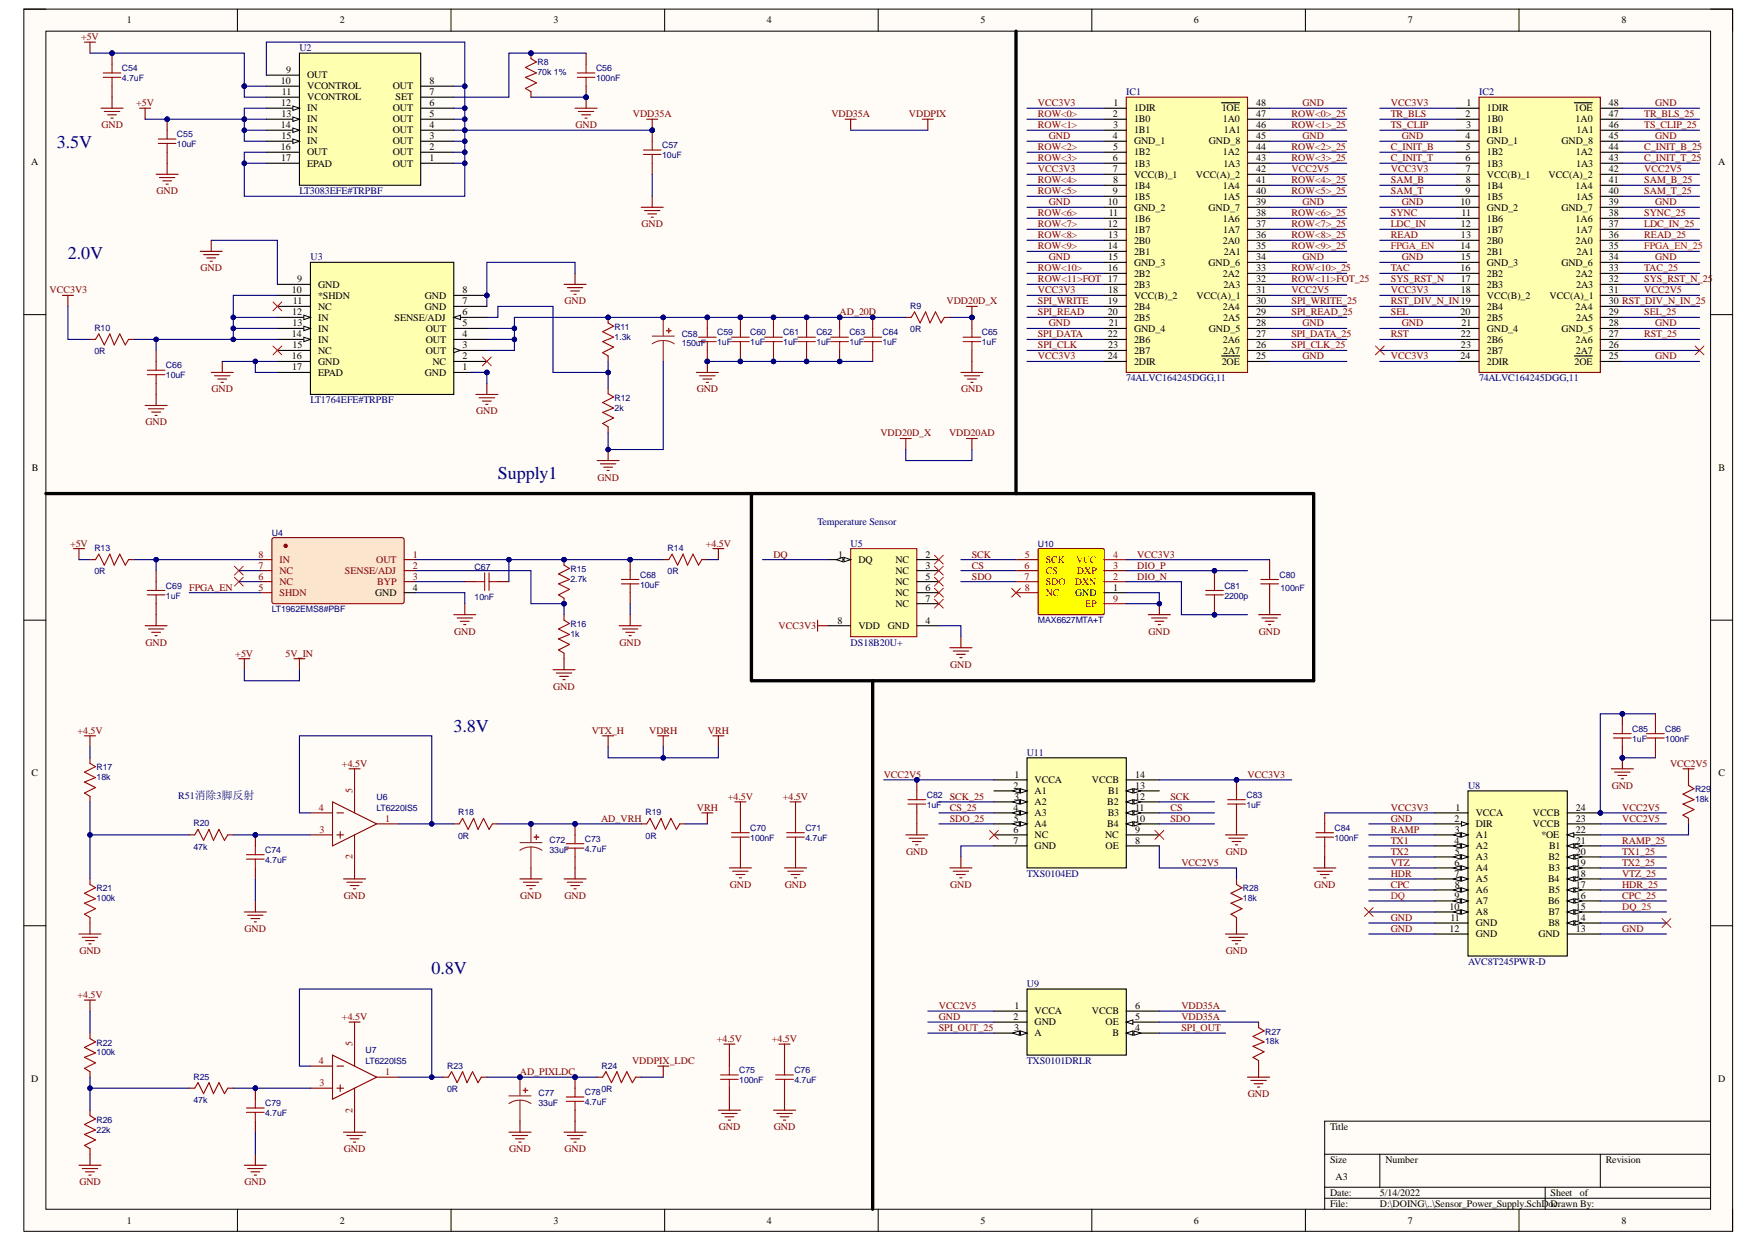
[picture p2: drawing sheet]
<svg xmlns="http://www.w3.org/2000/svg" width="297mm" height="210mm" viewBox="0 0 297 210" stroke-linecap="round" stroke-linejoin="round" font-family="sans-serif">
<defs><g id="words">
<g font-size="3" fill="#000080">
<text x="9.6" y="25.1">3.5V</text>
<text x="11.5" y="43.7">2.0V</text>
<text x="84.1" y="80.9">Supply1</text>
<text x="76.6" y="123.7">3.8V</text>
<text x="72.9" y="164.6">0.8V</text>
</g>
<g font-size="1.7">
<text x="21.4" y="4">1</text>
<text x="57.4" y="4">2</text>
<text x="93.5" y="4">3</text>
<text x="129.6" y="4">4</text>
<text x="165.7" y="4">5</text>
<text x="201.7" y="4">6</text>
<text x="237.8" y="4">7</text>
<text x="274" y="4">8</text>
<text x="47.5" y="14.2">10</text>
<text x="47.5" y="17.9">12</text>
<text x="47.6" y="16.1">11</text>
<text x="48.3" y="12.3">9</text>
<text x="51.9" y="13.3">OUT</text>
<text x="51.9" y="15.1">VCONTROL</text>
<text x="51.9" y="17">VCONTROL</text>
<text x="66.4" y="15.1">OUT</text>
<text x="66.8" y="17">SET</text>
<text x="72.6" y="17.9">6</text>
<text x="72.6" y="16.1">7</text>
<text x="72.6" y="14.2">8</text>
<text x="188.1" y="17.9">1</text>
<text x="212.3" y="17.9">48</text>
<text x="247.8" y="17.9">1</text>
<text x="271.9" y="17.9">48</text>
<text x="47.5" y="21.6">14</text>
<text x="47.5" y="19.8">13</text>
<text x="47.5" y="23.5">15</text>
<text x="51.9" y="18.8">IN</text>
<text x="51.9" y="20.7">IN</text>
<text x="51.9" y="22.6">IN</text>
<text x="66.4" y="22.6">OUT</text>
<text x="66.4" y="20.7">OUT</text>
<text x="66.4" y="18.8">OUT</text>
<text x="72.6" y="23.5">3</text>
<text x="72.6" y="21.6">4</text>
<text x="72.6" y="19.8">5</text>
<text x="188" y="19.8">2</text>
<text x="188" y="23.5">4</text>
<text x="188.1" y="21.6">3</text>
<text x="191.6" y="18.8">1DIR</text>
<text x="191.6" y="20.7">1B0</text>
<text x="191.6" y="22.6">1B1</text>
<text x="206.4" y="18.8">1OE</text>
<text x="206.6" y="20.7">1A0</text>
<text x="206.8" y="22.6">1A1</text>
<text x="212.3" y="19.8">47</text>
<text x="212.3" y="21.6">46</text>
<text x="212.3" y="23.5">45</text>
<text x="247.6" y="19.8">2</text>
<text x="247.6" y="23.5">4</text>
<text x="247.7" y="21.6">3</text>
<text x="251.2" y="18.8">1DIR</text>
<text x="251.2" y="20.7">1B0</text>
<text x="251.2" y="22.6">1B1</text>
<text x="266" y="18.8">1OE</text>
<text x="266.2" y="20.7">1A0</text>
<text x="266.4" y="22.6">1A1</text>
<text x="271.9" y="19.8">47</text>
<text x="271.9" y="21.6">46</text>
<text x="271.9" y="23.5">45</text>
<text x="5.3" y="27.9">A</text>
<text x="47.5" y="25.4">16</text>
<text x="47.5" y="27.3">17</text>
<text x="51.9" y="24.4">IN</text>
<text x="51.9" y="26.3">OUT</text>
<text x="51.9" y="28.2">EPAD</text>
<text x="66.4" y="28.2">OUT</text>
<text x="66.4" y="26.3">OUT</text>
<text x="66.4" y="24.4">OUT</text>
<text x="72.6" y="27.3">1</text>
<text x="72.6" y="25.4">2</text>
<text x="188" y="27.3">6</text>
<text x="188" y="29.1">7</text>
<text x="188.1" y="25.4">5</text>
<text x="191.6" y="24.4">GND_1</text>
<text x="191.6" y="26.3">1B2</text>
<text x="191.6" y="28.2">1B3</text>
<text x="204.3" y="24.4">GND_8</text>
<text x="206.6" y="26.3">1A2</text>
<text x="206.7" y="28.2">1A3</text>
<text x="212.3" y="25.4">44</text>
<text x="212.3" y="27.3">43</text>
<text x="212.3" y="29.1">42</text>
<text x="247.6" y="27.3">6</text>
<text x="247.7" y="25.4">5</text>
<text x="247.7" y="29.1">7</text>
<text x="251.2" y="24.4">GND_1</text>
<text x="251.2" y="26.3">1B2</text>
<text x="251.2" y="28.2">1B3</text>
<text x="263.9" y="24.4">GND_8</text>
<text x="266.3" y="26.3">1A2</text>
<text x="266.3" y="28.2">1A3</text>
<text x="271.9" y="25.4">44</text>
<text x="271.9" y="27.3">43</text>
<text x="271.9" y="29.1">42</text>
<text x="290.3" y="27.9">A</text>
<text x="187.2" y="34.7">10</text>
<text x="188" y="32.8">9</text>
<text x="188.1" y="31">8</text>
<text x="191.6" y="30">VCC(B)_1</text>
<text x="191.6" y="31.9">1B4</text>
<text x="191.6" y="33.8">1B5</text>
<text x="191.6" y="35.6">GND_2</text>
<text x="202.1" y="30">VCC(A)_2</text>
<text x="204.2" y="35.6">GND_7</text>
<text x="206.6" y="31.9">1A4</text>
<text x="206.7" y="33.8">1A5</text>
<text x="212.3" y="31">41</text>
<text x="212.3" y="32.8">40</text>
<text x="212.3" y="34.7">39</text>
<text x="246.8" y="34.7">10</text>
<text x="247.6" y="32.8">9</text>
<text x="247.7" y="31">8</text>
<text x="251.2" y="30">VCC(B)_1</text>
<text x="251.2" y="31.9">1B4</text>
<text x="251.2" y="33.8">1B5</text>
<text x="251.2" y="35.6">GND_2</text>
<text x="261.7" y="30">VCC(A)_2</text>
<text x="263.8" y="35.6">GND_7</text>
<text x="266.2" y="31.9">1A4</text>
<text x="266.3" y="33.8">1A5</text>
<text x="271.9" y="31">41</text>
<text x="271.9" y="32.8">40</text>
<text x="271.9" y="34.7">39</text>
<text x="187.2" y="38.4">12</text>
<text x="187.3" y="40.3">13</text>
<text x="187.3" y="36.5">11</text>
<text x="191.6" y="37.5">1B6</text>
<text x="191.6" y="39.3">1B7</text>
<text x="191.6" y="41.2">2B0</text>
<text x="206.6" y="37.5">1A6</text>
<text x="206.6" y="41.2">2A0</text>
<text x="206.7" y="39.3">1A7</text>
<text x="212.3" y="36.5">38</text>
<text x="212.3" y="38.4">37</text>
<text x="212.3" y="40.3">36</text>
<text x="246.8" y="38.4">12</text>
<text x="246.9" y="40.3">13</text>
<text x="246.9" y="36.5">11</text>
<text x="251.2" y="37.5">1B6</text>
<text x="251.2" y="39.3">1B7</text>
<text x="251.2" y="41.2">2B0</text>
<text x="266.2" y="37.5">1A6</text>
<text x="266.2" y="41.2">2A0</text>
<text x="266.3" y="39.3">1A7</text>
<text x="271.9" y="36.5">38</text>
<text x="271.9" y="38.4">37</text>
<text x="271.9" y="40.3">36</text>
<text x="50.2" y="47.7">9</text>
<text x="187.2" y="42.1">14</text>
<text x="187.2" y="45.8">16</text>
<text x="187.2" y="44">15</text>
<text x="191.6" y="43.1">2B1</text>
<text x="191.6" y="44.9">GND_3</text>
<text x="191.6" y="46.8">2B2</text>
<text x="204.2" y="44.9">GND_6</text>
<text x="206.6" y="46.8">2A2</text>
<text x="206.8" y="43.1">2A1</text>
<text x="212.3" y="42.1">35</text>
<text x="212.3" y="44">34</text>
<text x="212.3" y="45.8">33</text>
<text x="212.3" y="47.7">32</text>
<text x="246.8" y="42.1">14</text>
<text x="246.8" y="45.8">16</text>
<text x="246.8" y="44">15</text>
<text x="246.8" y="47.7">17</text>
<text x="251.2" y="43.1">2B1</text>
<text x="251.2" y="44.9">GND_3</text>
<text x="251.2" y="46.8">2B2</text>
<text x="263.8" y="44.9">GND_6</text>
<text x="266.3" y="46.8">2A2</text>
<text x="266.4" y="43.1">2A1</text>
<text x="271.9" y="42.1">35</text>
<text x="271.9" y="44">34</text>
<text x="271.9" y="45.8">33</text>
<text x="271.9" y="47.7">32</text>
<text x="49.3" y="49.6">10</text>
<text x="49.4" y="53.3">12</text>
<text x="49.5" y="51.4">11</text>
<text x="53.8" y="48.6">GND</text>
<text x="53.8" y="50.5">*SHDN</text>
<text x="53.8" y="52.4">NC</text>
<text x="71.8" y="52.4">GND</text>
<text x="71.8" y="50.5">GND</text>
<text x="78.2" y="53.3">6</text>
<text x="78.2" y="51.4">7</text>
<text x="78.2" y="49.6">8</text>
<text x="187.2" y="51.4">19</text>
<text x="187.2" y="53.3">20</text>
<text x="187.2" y="49.6">18</text>
<text x="191.6" y="48.6">2B3</text>
<text x="191.6" y="50.5">VCC(B)_2</text>
<text x="191.6" y="52.4">2B4</text>
<text x="202.2" y="50.5">VCC(A)_1</text>
<text x="206.6" y="52.4">2A4</text>
<text x="206.7" y="48.6">2A3</text>
<text x="212.3" y="49.6">31</text>
<text x="212.3" y="51.4">30</text>
<text x="212.3" y="53.3">29</text>
<text x="246.8" y="53.3">20</text>
<text x="246.8" y="49.6">18</text>
<text x="251.2" y="48.6">2B3</text>
<text x="251.2" y="50.5">VCC(B)_2</text>
<text x="251.2" y="52.4">2B4</text>
<text x="261.8" y="50.5">VCC(A)_1</text>
<text x="266.2" y="52.4">2A4</text>
<text x="266.3" y="48.6">2A3</text>
<text x="271.9" y="49.6">31</text>
<text x="271.9" y="51.4">30 RST_DIV_N_IN_25</text>
<text x="271.9" y="53.3">29</text>
<text x="49.3" y="57">14</text>
<text x="49.4" y="55.1">13</text>
<text x="49.4" y="58.9">15</text>
<text x="53.8" y="54.2">IN</text>
<text x="53.8" y="56.1">IN</text>
<text x="53.8" y="57.9">IN</text>
<text x="53.8" y="59.8">NC</text>
<text x="66.7" y="54.2">SENSE/ADJ</text>
<text x="72" y="59.8">OUT</text>
<text x="72" y="57.9">OUT</text>
<text x="72" y="56.1">OUT</text>
<text x="78.2" y="58.9">3</text>
<text x="78.2" y="57">4</text>
<text x="78.2" y="55.1">5</text>
<text x="187.2" y="57">22</text>
<text x="187.3" y="58.9">23</text>
<text x="187.3" y="55.1">21</text>
<text x="191.6" y="54.2">2B5</text>
<text x="191.6" y="56.1">GND_4</text>
<text x="191.6" y="57.9">2B6</text>
<text x="191.6" y="59.8">2B7</text>
<text x="204.3" y="56.1">GND_5</text>
<text x="206.6" y="57.9">2A6</text>
<text x="206.7" y="54.2">2A5</text>
<text x="206.7" y="59.8">2A7</text>
<text x="212.3" y="55.1">28</text>
<text x="212.3" y="57">27</text>
<text x="212.3" y="58.9">26</text>
<text x="246.8" y="57">22</text>
<text x="246.9" y="58.9">23</text>
<text x="246.9" y="55.1">21</text>
<text x="251.2" y="54.2">2B5</text>
<text x="251.2" y="56.1">GND_4</text>
<text x="251.2" y="57.9">2B6</text>
<text x="251.2" y="59.8">2B7</text>
<text x="263.9" y="56.1">GND_5</text>
<text x="266.2" y="57.9">2A6</text>
<text x="266.3" y="59.8">2A7</text>
<text x="266.3" y="54.2">2A5</text>
<text x="271.9" y="55.1">28</text>
<text x="271.9" y="57">27</text>
<text x="271.9" y="58.9">26</text>
<text x="49.3" y="60.7">16</text>
<text x="49.4" y="62.6">17</text>
<text x="53.8" y="61.6">GND</text>
<text x="53.8" y="63.5">EPAD</text>
<text x="71.8" y="63.5">GND</text>
<text x="73.1" y="61.6">NC</text>
<text x="78.2" y="62.6">1</text>
<text x="78.2" y="60.7">2</text>
<text x="187.2" y="60.7">24</text>
<text x="191.6" y="61.6">2DIR</text>
<text x="206.4" y="61.6">2OE</text>
<text x="212.3" y="60.7">25</text>
<text x="246.8" y="60.7">24</text>
<text x="251.2" y="61.6">2DIR</text>
<text x="266" y="61.6">2OE</text>
<text x="271.9" y="60.7">25</text>
<text x="5.4" y="79.6">B</text>
<text x="290.3" y="79.6">B</text>
<text x="141.6" y="94.2">1</text>
<text x="145" y="95.2">DQ</text>
<text x="151.3" y="95.2">NC</text>
<text x="156.4" y="94.2">2</text>
<text x="63.4" y="100.7">GND</text>
<text x="69.8" y="99.8">4</text>
<text x="151.3" y="97">NC</text>
<text x="151.3" y="98.9">NC</text>
<text x="151.3" y="100.7">NC</text>
<text x="156.4" y="96.1">3</text>
<text x="156.4" y="97.9">5</text>
<text x="156.4" y="99.8">6</text>
<text x="156.4" y="101.7">7</text>
<text x="181.7" y="100.7">GND</text>
<text x="188.1" y="99.8">1</text>
<text x="141.5" y="105.4">8</text>
<text x="145" y="106.3">VDD</text>
<text x="150" y="106.3">GND</text>
<text x="151.3" y="102.6">NC</text>
<text x="156.4" y="105.4">4</text>
<text x="5.3" y="131.2">C</text>
<text x="171.4" y="131.5">1</text>
<text x="191.8" y="131.5">14</text>
<text x="290.3" y="131.2">C</text>
<text x="171.3" y="133.3">2</text>
<text x="171.3" y="137">4</text>
<text x="171.4" y="135.2">3</text>
<text x="174.8" y="132.4">VCCA</text>
<text x="174.8" y="134.2">A1</text>
<text x="174.8" y="136.1">A2</text>
<text x="174.8" y="138">A3</text>
<text x="184.5" y="132.4">VCCB</text>
<text x="187.1" y="136.1">B2</text>
<text x="187.2" y="138">B3</text>
<text x="187.2" y="134.2">B1</text>
<text x="191.8" y="137">11</text>
<text x="191.8" y="135.2">12</text>
<text x="191.8" y="133.3">13</text>
<text x="245.9" y="137">1</text>
<text x="249.4" y="138">VCCA</text>
<text x="259" y="138">VCCB</text>
<text x="266.3" y="137">24</text>
<text x="171.3" y="140.8">6</text>
<text x="171.3" y="142.6">7</text>
<text x="171.3" y="138.9">5</text>
<text x="174.8" y="139.8">A4</text>
<text x="174.8" y="141.7">NC</text>
<text x="174.8" y="143.5">GND</text>
<text x="186.7" y="141.7">NC</text>
<text x="186.8" y="143.5">OE</text>
<text x="187.1" y="139.8">B4</text>
<text x="191.8" y="142.6">8</text>
<text x="191.8" y="140.8">9</text>
<text x="191.8" y="138.9">10</text>
<text x="245.8" y="138.9">2</text>
<text x="245.8" y="142.6">4</text>
<text x="245.8" y="140.8">3</text>
<text x="249.4" y="139.8">DIR</text>
<text x="249.4" y="141.7">A1</text>
<text x="249.4" y="143.5">A2</text>
<text x="259" y="139.8">VCCB</text>
<text x="260.4" y="141.7">*OE</text>
<text x="261.7" y="143.5">B1</text>
<text x="266.3" y="142.6">21</text>
<text x="266.3" y="140.8">22</text>
<text x="266.3" y="138.9">23</text>
<text x="245.8" y="146.3">6</text>
<text x="245.8" y="148.2">7</text>
<text x="245.8" y="144.5">5</text>
<text x="249.4" y="145.4">A3</text>
<text x="249.4" y="147.3">A4</text>
<text x="249.4" y="149.1">A5</text>
<text x="261.6" y="149.1">B4</text>
<text x="261.6" y="145.4">B2</text>
<text x="261.7" y="147.3">B3</text>
<text x="266.3" y="148.2">18</text>
<text x="266.3" y="146.3">19</text>
<text x="266.3" y="144.5">20</text>
<text x="244.9" y="153.8">10</text>
<text x="245.1" y="155.6">11</text>
<text x="245.8" y="151.9">9</text>
<text x="245.8" y="150">8</text>
<text x="249.4" y="151">A6</text>
<text x="249.4" y="152.8">A7</text>
<text x="249.4" y="154.7">A8</text>
<text x="261.6" y="152.8">B6</text>
<text x="261.6" y="154.7">B7</text>
<text x="261.7" y="151">B5</text>
<text x="266.3" y="155.6">14</text>
<text x="266.3" y="153.8">15</text>
<text x="266.3" y="151.9">16</text>
<text x="266.3" y="150">17</text>
<text x="244.9" y="157.5">12</text>
<text x="249.4" y="156.6">GND</text>
<text x="249.4" y="158.4">GND</text>
<text x="259.9" y="158.4">GND</text>
<text x="261.6" y="156.6">B8</text>
<text x="266.3" y="157.5">13</text>
<text x="171.3" y="172.4">2</text>
<text x="171.4" y="170.5">1</text>
<text x="174.8" y="171.4">VCCA</text>
<text x="174.8" y="173.3">GND</text>
<text x="184.5" y="171.4">VCCB</text>
<text x="186.8" y="173.3">OE</text>
<text x="191.8" y="172.4">5</text>
<text x="191.8" y="170.5">6</text>
<text x="171.4" y="174.2">3</text>
<text x="174.8" y="175.1">A</text>
<text x="188" y="175.1">B</text>
<text x="191.8" y="174.2">4</text>
<text x="5.3" y="182.8">D</text>
<text x="290.3" y="182.8">D</text>
<text x="224.7" y="191">Title</text>
<text x="224.7" y="196.6">Size</text>
<text x="234.1" y="196.6">Number</text>
<text x="271.3" y="196.6">Revision</text>
<text x="224.7" y="202.1">Date:</text>
<text x="225.7" y="199.4">A3</text>
<text x="233.2" y="202.1">5/14/2022</text>
<text x="262" y="202.1">Sheet</text>
<text x="266.9" y="202.1">of</text>
<text x="21.4" y="206.8">1</text>
<text x="57.4" y="206.8">2</text>
<text x="93.5" y="206.8">3</text>
<text x="129.6" y="206.8">4</text>
<text x="165.7" y="206.8">5</text>
<text x="201.7" y="206.8">6</text>
<text x="224.7" y="204">File:</text>
<text x="233.2" y="204">D:\DOING\..\Sensor_Power_Supply.SchDoDrawn By:</text>
<text x="237.8" y="206.8">7</text>
<text x="262.5" y="204">c</text>
<text x="274" y="206.8">8</text>
</g>
<g font-size="1.7" fill="#800000">
<text x="13.7" y="6.8">+5V</text>
<text x="23" y="17.9">+5V</text>
<text x="175.4" y="17.9">VCC3V3</text>
<text x="220.1" y="17.9">GND</text>
<text x="235" y="17.9">VCC3V3</text>
<text x="279.7" y="17.9">GND</text>
<text x="17.1" y="21.6">GND</text>
<text x="97.2" y="21.6">GND</text>
<text x="106.9" y="19.8">VDD35A</text>
<text x="140.5" y="19.8">VDD35A</text>
<text x="153.6" y="19.8">VDDPIX</text>
<text x="175.4" y="21.6">ROW&lt;1&gt;</text>
<text x="175.4" y="19.8">ROW&lt;0&gt;</text>
<text x="177.2" y="23.5">GND</text>
<text x="218.2" y="21.6">ROW&lt;1&gt;_25</text>
<text x="218.2" y="19.8">ROW&lt;0&gt;_25</text>
<text x="220.1" y="23.5">GND</text>
<text x="235" y="19.8">TR_BLS</text>
<text x="235" y="21.6">TS_CLIP</text>
<text x="236.9" y="23.5">GND</text>
<text x="277.8" y="19.8">TR_BLS_25</text>
<text x="277.8" y="21.6">TS_CLIP_25</text>
<text x="279.7" y="23.5">GND</text>
<text x="175.4" y="29.1">VCC3V3</text>
<text x="175.4" y="25.4">ROW&lt;2&gt;</text>
<text x="175.4" y="27.3">ROW&lt;3&gt;</text>
<text x="218.2" y="29.1">VCC2V5</text>
<text x="218.2" y="25.4">ROW&lt;2&gt;_25</text>
<text x="218.2" y="27.3">ROW&lt;3&gt;_25</text>
<text x="235" y="29.1">VCC3V3</text>
<text x="235" y="25.4">C_INIT_B</text>
<text x="235" y="27.3">C_INIT_T</text>
<text x="277.8" y="29.1">VCC2V5</text>
<text x="277.8" y="25.4">C_INIT_B_25</text>
<text x="277.8" y="27.3">C_INIT_T_25</text>
<text x="26.4" y="32.8">GND</text>
<text x="175.4" y="31">ROW&lt;4&gt;</text>
<text x="175.4" y="32.8">ROW&lt;5&gt;</text>
<text x="177.2" y="34.7">GND</text>
<text x="218.2" y="31">ROW&lt;4&gt;_25</text>
<text x="218.2" y="32.8">ROW&lt;5&gt;_25</text>
<text x="220.1" y="34.7">GND</text>
<text x="235" y="31">SAM_B</text>
<text x="235" y="32.8">SAM_T</text>
<text x="236.9" y="34.7">GND</text>
<text x="277.8" y="31">SAM_B_25</text>
<text x="277.8" y="32.8">SAM_T_25</text>
<text x="279.7" y="34.7">GND</text>
<text x="108.4" y="38.4">GND</text>
<text x="175.4" y="36.5">ROW&lt;6&gt;</text>
<text x="175.4" y="38.4">ROW&lt;7&gt;</text>
<text x="175.4" y="40.3">ROW&lt;8&gt;</text>
<text x="218.2" y="36.5">ROW&lt;6&gt;_25</text>
<text x="218.2" y="38.4">ROW&lt;7&gt;_25</text>
<text x="218.2" y="40.3">ROW&lt;8&gt;_25</text>
<text x="235" y="36.5">SYNC</text>
<text x="235" y="40.3">READ</text>
<text x="235" y="38.4">LDC_IN</text>
<text x="277.8" y="36.5">SYNC_25</text>
<text x="277.8" y="40.3">READ_25</text>
<text x="277.8" y="38.4">LDC_IN_25</text>
<text x="33.9" y="45.8">GND</text>
<text x="175.4" y="42.1">ROW&lt;9&gt;</text>
<text x="175.4" y="45.8">ROW&lt;10&gt;</text>
<text x="175.4" y="47.7">ROW&lt;11&gt;FOT 17</text>
<text x="177.2" y="44">GND</text>
<text x="218.2" y="45.8">ROW&lt;10&gt;_25</text>
<text x="218.2" y="47.7">ROW&lt;11&gt;FOT_25</text>
<text x="218.2" y="42.1">ROW&lt;9&gt;_25</text>
<text x="220.1" y="44">GND</text>
<text x="235" y="47.7">SYS_RST_N</text>
<text x="235" y="45.8">TAC</text>
<text x="236.9" y="44">GND</text>
<text x="277.8" y="45.8">TAC_25</text>
<text x="277.8" y="47.7">SYS_RST_N_25</text>
<text x="279.7" y="44">GND</text>
<text x="8.4" y="49.6">VCC3V3</text>
<text x="95.4" y="51.4">GND</text>
<text x="141.9" y="53.3">AD_20D</text>
<text x="159.9" y="51.4">VDD20D_X</text>
<text x="175.4" y="49.6">VCC3V3</text>
<text x="175.4" y="51.4">SPI_WRITE</text>
<text x="175.4" y="53.3">SPI_READ</text>
<text x="218.2" y="49.6">VCC2V5</text>
<text x="218.2" y="51.4">SPI_WRITE_25</text>
<text x="218.2" y="53.3">SPI_READ_25</text>
<text x="235" y="49.6">VCC3V3</text>
<text x="235" y="51.4">RST_DIV_N_IN19</text>
<text x="235" y="53.3">SEL</text>
<text x="277.8" y="49.6">VCC2V5</text>
<text x="277.8" y="53.3">SEL_25</text>
<text x="175.4" y="58.9">SPI_CLK</text>
<text x="175.4" y="57">SPI_DATA</text>
<text x="177.2" y="55.1">GND</text>
<text x="218.2" y="58.9">SPI_CLK_25</text>
<text x="218.2" y="57">SPI_DATA_25</text>
<text x="220.1" y="55.1">GND</text>
<text x="235" y="57">RST</text>
<text x="236.9" y="55.1">GND</text>
<text x="277.8" y="57">RST_25</text>
<text x="279.7" y="55.1">GND</text>
<text x="175.4" y="60.7">VCC3V3</text>
<text x="220.1" y="60.7">GND</text>
<text x="235" y="60.7">VCC3V3</text>
<text x="279.7" y="60.7">GND</text>
<text x="24.6" y="71.9">GND</text>
<text x="35.7" y="66.3">GND</text>
<text x="80.5" y="70">GND</text>
<text x="117.7" y="66.3">GND</text>
<text x="162.4" y="66.3">GND</text>
<text x="148.8" y="73.7">VDD20D_X</text>
<text x="160.4" y="73.7">VDD20AD</text>
<text x="101" y="81.2">GND</text>
<text x="11.8" y="92.4">+5V</text>
<text x="119.2" y="92.4">+4.5V</text>
<text x="130.7" y="94.2">DQ</text>
<text x="164.2" y="94.2">SCK</text>
<text x="192.2" y="94.2">VCC3V3</text>
<text x="32" y="99.8">FPGA_EN</text>
<text x="164.2" y="96.1">CS</text>
<text x="164.2" y="97.9">SDO</text>
<text x="192.2" y="97.9">DIO_N</text>
<text x="192.2" y="96.1">DIO_P</text>
<text x="76.7" y="107.2">GND</text>
<text x="131.5" y="106.3">VCC3V3</text>
<text x="194.1" y="107.2">GND</text>
<text x="212.7" y="107.2">GND</text>
<text x="24.6" y="109.1">GND</text>
<text x="39.8" y="111">+5V</text>
<text x="48.3" y="111">5V_IN</text>
<text x="104.7" y="109.1">GND</text>
<text x="160.6" y="112.8">GND</text>
<text x="93.5" y="116.5">GND</text>
<text x="13.1" y="124">+4.5V</text>
<text x="100" y="124">VTX_H</text>
<text x="109.7" y="124">VDRH</text>
<text x="119.6" y="124">VRH</text>
<text x="57.8" y="129.6">+4.5V</text>
<text x="149.3" y="131.5">VCC2V5</text>
<text x="210.8" y="131.5">VCC3V3</text>
<text x="282.2" y="129.6">VCC2V5</text>
<text x="117.8" y="137">VRH</text>
<text x="123" y="135.2">+4.5V</text>
<text x="132.3" y="135.2">+4.5V</text>
<text x="160.5" y="135.2">SCK_25</text>
<text x="160.5" y="137">CS_25</text>
<text x="197.7" y="135.2">SCK</text>
<text x="197.7" y="137">CS</text>
<text x="235" y="137">VCC3V3</text>
<text x="272.3" y="133.3">GND</text>
<text x="274.1" y="137">VCC2V5</text>
<text x="101.6" y="138.9">AD_VRH</text>
<text x="160.5" y="138.9">SDO_25</text>
<text x="197.7" y="138.9">SDO</text>
<text x="235" y="138.9">GND</text>
<text x="235" y="140.8">RAMP</text>
<text x="235" y="142.6">TX1</text>
<text x="274.1" y="138.9">VCC2V5</text>
<text x="274.1" y="142.6">RAMP_25</text>
<text x="153.1" y="144.5">GND</text>
<text x="199.6" y="146.3">VCC2V5</text>
<text x="207.1" y="144.5">GND</text>
<text x="235" y="144.5">TX2</text>
<text x="235" y="148.2">HDR</text>
<text x="235" y="146.3">VTZ</text>
<text x="274.1" y="146.3">TX2_25</text>
<text x="274.1" y="144.5">TX1_25</text>
<text x="274.1" y="148.2">VTZ_25</text>
<text x="58.1" y="151.9">GND</text>
<text x="87.9" y="151.9">GND</text>
<text x="95.4" y="151.9">GND</text>
<text x="123.3" y="150">GND</text>
<text x="132.6" y="150">GND</text>
<text x="160.6" y="150">GND</text>
<text x="222" y="150">GND</text>
<text x="235" y="155.6">GND</text>
<text x="235" y="150">CPC</text>
<text x="274.1" y="151.9">CPC_25</text>
<text x="274.1" y="150">HDR_25</text>
<text x="13.4" y="161.2">GND</text>
<text x="41.3" y="157.5">GND</text>
<text x="207.1" y="161.2">GND</text>
<text x="235" y="157.5">GND</text>
<text x="274.1" y="157.5">GND</text>
<text x="13.1" y="168.6">+4.5V</text>
<text x="57.8" y="172.4">+4.5V</text>
<text x="158.6" y="170.5">VCC2V5</text>
<text x="158.6" y="172.4">GND</text>
<text x="199.6" y="170.5">VDD35A</text>
<text x="199.6" y="172.4">VDD35A</text>
<text x="106.8" y="179.8">VDDPIX_LDC</text>
<text x="121.1" y="176.1">+4.5V</text>
<text x="130.4" y="176.1">+4.5V</text>
<text x="158.6" y="174.2">SPI_OUT_25</text>
<text x="199.6" y="174.2">SPI_OUT</text>
<text x="87.9" y="181.7">AD_PIXLDC</text>
<text x="210.9" y="185.4">GND</text>
<text x="121.4" y="191">GND</text>
<text x="130.7" y="191">GND</text>
<text x="58.1" y="194.7">GND</text>
<text x="86" y="194.7">GND</text>
<text x="95.4" y="194.7">GND</text>
<text x="13.4" y="200.3">GND</text>
<text x="41.3" y="200.3">GND</text>
</g>
<g font-size="1.7" fill="#000080">
<text x="50.6" y="8.6">U2</text>
<text x="190.3" y="16.1">IC1</text>
<text x="249.9" y="16.1">IC2</text>
<text x="50.6" y="32.8">LT3083EFE#TRPBF</text>
<text x="52.5" y="44">U3</text>
<text x="190.3" y="64.4">74ALVC164245DGG,11</text>
<text x="249.9" y="64.4">74ALVC164245DGG,11</text>
<text x="52.5" y="68.2">LT1764EFE#TRPBF</text>
<text x="138.1" y="88.6">Temperature Sensor</text>
<text x="143.7" y="92.4">U5</text>
<text x="143.7" y="109.1">DS18B20U+</text>
<text x="173.5" y="127.7">U11</text>
<text x="30.1" y="135.1">R51消除3脚反射</text>
<text x="248" y="133.3">U8</text>
<text x="173.5" y="148.2">TXS0104ED</text>
<text x="173.5" y="166.8">U9</text>
<text x="248" y="163.1">AVC8T245PWR-D</text>
<text x="173.5" y="179.8">TXS0101DRLR</text>
</g>
<g font-size="1.7" fill="#f00">
<text x="235" y="42.1">FPGA_EN</text>
<text x="277.8" y="42.1">FPGA_EN_25</text>
<text x="181.8" y="95.2">VCC</text>
<text x="188.1" y="94.2">4</text>
<text x="235" y="151.9">DQ</text>
<text x="274.1" y="153.8">DQ_25</text>
</g>
<g font-size="1.7" fill="#800">
<text x="43.7" y="94.2">8</text>
<text x="47.2" y="95.2">IN</text>
<text x="63.6" y="95.2">OUT</text>
<text x="69.8" y="94.2">1</text>
<text x="173.2" y="94.2">5</text>
<text x="176.7" y="95.2">SCK</text>
<text x="43.7" y="97.9">6</text>
<text x="43.7" y="96.1">7</text>
<text x="43.7" y="99.8">5</text>
<text x="47.2" y="98.9">NC</text>
<text x="47.2" y="97">NC</text>
<text x="47.2" y="100.7">SHDN</text>
<text x="58.3" y="97">SENSE/ADJ</text>
<text x="63.7" y="98.9">BYP</text>
<text x="69.8" y="96.1">2</text>
<text x="69.8" y="97.9">3</text>
<text x="173.1" y="96.1">6</text>
<text x="173.1" y="97.9">7</text>
<text x="173.2" y="99.8">8</text>
<text x="176.7" y="97">CS</text>
<text x="176.7" y="98.9">SDO</text>
<text x="176.7" y="100.7">NC</text>
<text x="181.6" y="98.9">DXN</text>
<text x="182" y="97">DXP</text>
<text x="188.1" y="97.9">2</text>
<text x="188.1" y="96.1">3</text>
<text x="188.1" y="101.7">9</text>
<text x="183.4" y="102.6">EP</text>
<text x="53.9" y="137">4</text>
<text x="59.6" y="134" transform="rotate(-90 59.6 134)">5</text>
<text x="54" y="140.8">3</text>
<text x="65.1" y="138.9">1</text>
<text x="59.6" y="145.2" transform="rotate(-90 59.6 145.2)">2</text>
<text x="53.9" y="179.8">4</text>
<text x="59.6" y="176.8" transform="rotate(-90 59.6 176.8)">5</text>
<text x="54" y="183.6">3</text>
<text x="65.1" y="181.7">1</text>
<text x="59.6" y="188" transform="rotate(-90 59.6 188)">2</text>
</g>
<g font-size="1.5" fill="#000080">
<text x="20.6" y="12">C54</text>
<text x="90.8" y="11.1">R8</text>
<text x="100.7" y="12">C56</text>
<text x="20.6" y="13.7">4.7uF</text>
<text x="90.8" y="12.8">70k 1%</text>
<text x="100.7" y="13.7">100nF</text>
<text x="29.9" y="23.2">C55</text>
<text x="29.9" y="24.8">10uF</text>
<text x="111.9" y="25.1">C57</text>
<text x="111.9" y="26.7">10uF</text>
<text x="153.8" y="52.2">R9</text>
<text x="15.9" y="55.9">R10</text>
<text x="15.9" y="59.8">0R</text>
<text x="103.8" y="55.7">R11</text>
<text x="103.8" y="57.4">1.3k</text>
<text x="115.2" y="56.9">C58</text>
<text x="115.2" y="58.5">150uF</text>
<text x="121.2" y="56.7">C59</text>
<text x="121.2" y="58.4">1uF</text>
<text x="126.8" y="56.7">C60</text>
<text x="126.8" y="58.4">1uF</text>
<text x="132.4" y="56.7">C61</text>
<text x="132.4" y="58.4">1uF</text>
<text x="137.9" y="56.7">C62</text>
<text x="137.9" y="58.4">1uF</text>
<text x="143.5" y="56.7">C63</text>
<text x="143.5" y="58.4">1uF</text>
<text x="149.1" y="56.7">C64</text>
<text x="149.1" y="58.4">1uF</text>
<text x="153.8" y="56.1">0R</text>
<text x="165.9" y="56.7">C65</text>
<text x="165.9" y="58.4">1uF</text>
<text x="28" y="62.2">C66</text>
<text x="28" y="63.9">10uF</text>
<text x="103.8" y="67.7">R12</text>
<text x="103.8" y="69.4">2k</text>
<text x="15.9" y="93.1">R13</text>
<text x="45.9" y="90.6">U4</text>
<text x="112.8" y="93.1">R14</text>
<text x="175.4" y="92.4">U10</text>
<text x="15.9" y="97.1">0R</text>
<text x="28" y="99.5">C69</text>
<text x="28" y="101.2">1uF</text>
<text x="80.2" y="96.3">C67</text>
<text x="80.2" y="101.3">10nF</text>
<text x="96.4" y="96.7">R15</text>
<text x="96.4" y="98.4">2.7k</text>
<text x="108.2" y="97.6">C68</text>
<text x="108.2" y="99.3">10uF</text>
<text x="112.8" y="97.1">0R</text>
<text x="206.9" y="99.5">C81</text>
<text x="206.9" y="101.2">2200p</text>
<text x="216.2" y="97.6">C80</text>
<text x="216.4" y="99.8">100nF</text>
<text x="45.9" y="103.4">LT1962EMS8#PBF</text>
<text x="96.4" y="106">R16</text>
<text x="96.4" y="107.7">1k</text>
<text x="175.4" y="105.3">MAX6627MTA+T</text>
<text x="275.8" y="123.7">C85</text>
<text x="275.8" y="125.3">1uF</text>
<text x="281.4" y="123.7">C86</text>
<text x="281.4" y="125.3">100nF</text>
<text x="16.3" y="130.2">R17</text>
<text x="16.3" y="131.8">18k</text>
<text x="63.6" y="135.2">U6</text>
<text x="63.6" y="137.1">LT6220IS5</text>
<text x="77.4" y="137.8">R18</text>
<text x="109.1" y="137.8">R19</text>
<text x="156.6" y="134.8">C82</text>
<text x="156.6" y="136.5">1uF</text>
<text x="210.6" y="134.8">C83</text>
<text x="210.6" y="136.5">1uF</text>
<text x="286.4" y="133.9">R29</text>
<text x="286.4" y="135.6">18k</text>
<text x="32.7" y="139.7">R20</text>
<text x="32.7" y="143.6">47k</text>
<text x="77.4" y="141.7">0R</text>
<text x="92.8" y="142.4">C72</text>
<text x="98.8" y="142.3">C73</text>
<text x="98.8" y="144">4.7uF</text>
<text x="109.1" y="141.7">0R</text>
<text x="126.8" y="140.4">C70</text>
<text x="126.8" y="142.1">100nF</text>
<text x="136.1" y="140.4">C71</text>
<text x="136.1" y="142.1">4.7uF</text>
<text x="225.5" y="140.4">C84</text>
<text x="225.5" y="142.1">100nF</text>
<text x="44.8" y="144.1">C74</text>
<text x="44.8" y="145.8">4.7uF</text>
<text x="92.8" y="144.1">33uF</text>
<text x="16.3" y="150.6">R21</text>
<text x="16.3" y="152.3">100k</text>
<text x="210" y="150.6">R28</text>
<text x="210" y="152.3">18k</text>
<text x="16.3" y="176.7">R22</text>
<text x="16.3" y="178.4">100k</text>
<text x="61.8" y="178">U7</text>
<text x="61.8" y="179.9">LT6220IS5</text>
<text x="213.8" y="174.9">R27</text>
<text x="213.8" y="176.5">18k</text>
<text x="32.7" y="182.5">R25</text>
<text x="75.5" y="180.6">R23</text>
<text x="75.5" y="184.5">0R</text>
<text x="91" y="185.2">C77</text>
<text x="98.8" y="185.1">C78</text>
<text x="101.6" y="180.6">R24</text>
<text x="101.6" y="184.5">0R</text>
<text x="124.9" y="181.4">C75</text>
<text x="124.9" y="183">100nF</text>
<text x="134.2" y="181.4">C76</text>
<text x="134.2" y="183">4.7uF</text>
<text x="16.3" y="189.7">R26</text>
<text x="16.3" y="191.4">22k</text>
<text x="32.7" y="186.4">47k</text>
<text x="44.8" y="186.9">C79</text>
<text x="44.8" y="188.6">4.7uF</text>
<text x="91" y="186.9">33uF</text>
<text x="98.8" y="186.8">4.7uF</text>
</g>
</g></defs>
<path d="M4 1.5h288.7v206.6h-288.7z" fill-rule="evenodd" fill="#fffcf8"/>
<path d="M4 1.5h288.7v206.6h-288.7z" fill="none" stroke="#000" stroke-width=".17"/>
<path d="M7.8 5.3h281.2v199.1h-281.2z" fill-rule="evenodd" fill="#fffcf8"/>
<g fill="none" stroke="#000" stroke-width=".17">
<path d="M4 1.5h3.8M7.8 5.3h281.2v199.1h-281.2zM40.1 1.5v3.8M76.2 1.5v3.8M112.3 1.5v3.8M148.4 1.5v3.8M184.5 1.5v3.8M220.6 1.5v3.8M256.7 1.5v3.8M289 1.5h3.7v3.8M4 53.2h3.8M289 53.2h3.7"/>
<path d="M4 104.8h3.8M289 104.8h3.7M4 156.5h3.8M289 156.5h3.7M223.8 195.1h65.2M233.1 195.1v5.5M270.4 195.1v5.5M289 189.5h-65.2v14.9M40.1 204.4v3.7M76.2 204.4v3.7M112.3 204.4v3.7M148.4 204.4v3.7"/>
<path d="M184.5 204.4v3.7M220.6 204.4v3.7M223.8 200.6h65.2M223.8 202.5h65.2M256.7 204.4v3.7M261.1 200.6v3.8M292.7 204.4v3.7"/>
</g>
<circle cx="18.9" cy="9" r=".37" fill="#000080"/>
<circle cx="18.9" cy="9" r=".37" fill="none" stroke="#000080" stroke-width=".17"/>
<path d="M17.4 13.1h3M17.4 12.3h3M18.9 10.8v1.5" fill="none" stroke="#a00000" stroke-width=".18"/>
<path d="M18.9 9v1.8M18.9 14.6v1.8" fill="none" stroke="#800" stroke-width=".18"/>
<circle cx="18.9" cy="9" r=".37" fill="#000080"/>
<circle cx="18.9" cy="9" r=".37" fill="none" stroke="#000080" stroke-width=".17"/>
<path d="M18.9 13.1v1.5" fill="none" stroke="#a00000" stroke-width=".18"/>
<circle cx="110.2" cy="22" r=".37" fill="#000080"/>
<circle cx="110.2" cy="22" r=".37" fill="none" stroke="#000080" stroke-width=".17"/>
<path d="M108.7 26.1h3M108.7 25.4h3M110.2 23.9v1.5" fill="none" stroke="#a00000" stroke-width=".18"/>
<path d="M110.2 22v1.9M110.2 27.6v1.9" fill="none" stroke="#800" stroke-width=".18"/>
<circle cx="110.2" cy="22" r=".37" fill="#000080"/>
<circle cx="110.2" cy="22" r=".37" fill="none" stroke="#000080" stroke-width=".17"/>
<path d="M110.2 26.1v1.5" fill="none" stroke="#a00000" stroke-width=".18"/>
<g fill="none" stroke="#800000" stroke-width=".18">
<path d="M14.3 7.1h1.8M15.2 7.1v1.9M17.1 18.3h3.7M17.6 18.8h2.6M18.2 19.4h1.5M18.7 20h.4M18.9 16.4v1.9M108.3 35h3.8M108.9 35.6h2.6M109.3 20.1h1.8M109.5 36.2h1.4M110 36.7h.4"/>
<path d="M110.2 20.1v1.9M110.2 33.2v1.8"/>
</g>
<circle cx="110.2" cy="22" r=".37" fill="#000080"/>
<circle cx="110.2" cy="22" r=".37" fill="none" stroke="#000080" stroke-width=".17"/>
<path d="M24.9 63.3h3M24.9 62.6h3M26.4 61.1v1.5M26.4 63.3v1.5" fill="none" stroke="#a00000" stroke-width=".18"/>
<path d="M26.4 59.2v1.9M26.4 64.8v1.9" fill="none" stroke="#800" stroke-width=".18"/>
<circle cx="119.5" cy="61.1" r=".37" fill="#000080"/>
<circle cx="119.5" cy="61.1" r=".37" fill="none" stroke="#000080" stroke-width=".17"/>
<circle cx="119.5" cy="53.6" r=".37" fill="#000080"/>
<circle cx="119.5" cy="53.6" r=".37" fill="none" stroke="#000080" stroke-width=".17"/>
<path d="M118 57.7h3" fill="none" stroke="#a00000" stroke-width=".18"/>
<path d="M119.5 59.2v1.9" fill="none" stroke="#800" stroke-width=".18"/>
<circle cx="119.5" cy="61.1" r=".37" fill="#000080"/>
<circle cx="119.5" cy="61.1" r=".37" fill="none" stroke="#000080" stroke-width=".17"/>
<path d="M118 57h3M119.5 55.5v1.5" fill="none" stroke="#a00000" stroke-width=".18"/>
<path d="M119.5 53.6v1.9" fill="none" stroke="#800" stroke-width=".18"/>
<circle cx="119.5" cy="53.6" r=".37" fill="#000080"/>
<circle cx="119.5" cy="53.6" r=".37" fill="none" stroke="#000080" stroke-width=".17"/>
<path d="M16.1 57.4l.6-1 .9 1.9 1-1.9 .7 1.9 .9-1.9 1 1.9 .5-.9M119.5 57.7v1.5" fill="none" stroke="#a00000" stroke-width=".18"/>
<path d="M15.2 57.4h.9M21.7 57.4h1" fill="none" stroke="#800" stroke-width=".18"/>
<circle cx="125.1" cy="61.1" r=".37" fill="#000080"/>
<circle cx="125.1" cy="61.1" r=".37" fill="none" stroke="#000080" stroke-width=".17"/>
<circle cx="125.1" cy="53.6" r=".37" fill="#000080"/>
<circle cx="125.1" cy="53.6" r=".37" fill="none" stroke="#000080" stroke-width=".17"/>
<path d="M123.6 57.7h3" fill="none" stroke="#a00000" stroke-width=".18"/>
<path d="M125.1 59.2v1.9" fill="none" stroke="#800" stroke-width=".18"/>
<circle cx="125.1" cy="61.1" r=".37" fill="#000080"/>
<circle cx="125.1" cy="61.1" r=".37" fill="none" stroke="#000080" stroke-width=".17"/>
<path d="M123.6 57h3M125.1 55.5v1.5" fill="none" stroke="#a00000" stroke-width=".18"/>
<path d="M125.1 53.6v1.9" fill="none" stroke="#800" stroke-width=".18"/>
<circle cx="125.1" cy="53.6" r=".37" fill="#000080"/>
<circle cx="125.1" cy="53.6" r=".37" fill="none" stroke="#000080" stroke-width=".17"/>
<path d="M125.1 57.7v1.5" fill="none" stroke="#a00000" stroke-width=".18"/>
<circle cx="130.7" cy="61.1" r=".37" fill="#000080"/>
<circle cx="130.7" cy="61.1" r=".37" fill="none" stroke="#000080" stroke-width=".17"/>
<circle cx="130.7" cy="53.6" r=".37" fill="#000080"/>
<circle cx="130.7" cy="53.6" r=".37" fill="none" stroke="#000080" stroke-width=".17"/>
<path d="M129.2 57.7h3" fill="none" stroke="#a00000" stroke-width=".18"/>
<path d="M130.7 59.2v1.9" fill="none" stroke="#800" stroke-width=".18"/>
<circle cx="130.7" cy="61.1" r=".37" fill="#000080"/>
<circle cx="130.7" cy="61.1" r=".37" fill="none" stroke="#000080" stroke-width=".17"/>
<path d="M129.2 57h3M130.7 55.5v1.5" fill="none" stroke="#a00000" stroke-width=".18"/>
<path d="M130.7 53.6v1.9" fill="none" stroke="#800" stroke-width=".18"/>
<circle cx="130.7" cy="53.6" r=".37" fill="#000080"/>
<circle cx="130.7" cy="53.6" r=".37" fill="none" stroke="#000080" stroke-width=".17"/>
<path d="M130.7 57.7v1.5" fill="none" stroke="#a00000" stroke-width=".18"/>
<circle cx="136.3" cy="61.1" r=".37" fill="#000080"/>
<circle cx="136.3" cy="61.1" r=".37" fill="none" stroke="#000080" stroke-width=".17"/>
<circle cx="136.3" cy="53.6" r=".37" fill="#000080"/>
<circle cx="136.3" cy="53.6" r=".37" fill="none" stroke="#000080" stroke-width=".17"/>
<path d="M134.8 57.7h3" fill="none" stroke="#a00000" stroke-width=".18"/>
<path d="M136.3 59.2v1.9" fill="none" stroke="#800" stroke-width=".18"/>
<circle cx="136.3" cy="61.1" r=".37" fill="#000080"/>
<circle cx="136.3" cy="61.1" r=".37" fill="none" stroke="#000080" stroke-width=".17"/>
<path d="M134.8 57h3M136.3 55.5v1.5" fill="none" stroke="#a00000" stroke-width=".18"/>
<path d="M136.3 53.6v1.9" fill="none" stroke="#800" stroke-width=".18"/>
<circle cx="136.3" cy="53.6" r=".37" fill="#000080"/>
<circle cx="136.3" cy="53.6" r=".37" fill="none" stroke="#000080" stroke-width=".17"/>
<path d="M136.3 57.7v1.5" fill="none" stroke="#a00000" stroke-width=".18"/>
<circle cx="141.9" cy="61.1" r=".37" fill="#000080"/>
<circle cx="141.9" cy="61.1" r=".37" fill="none" stroke="#000080" stroke-width=".17"/>
<circle cx="141.9" cy="53.6" r=".37" fill="#000080"/>
<circle cx="141.9" cy="53.6" r=".37" fill="none" stroke="#000080" stroke-width=".17"/>
<path d="M140.4 57.7h3" fill="none" stroke="#a00000" stroke-width=".18"/>
<path d="M141.9 59.2v1.9" fill="none" stroke="#800" stroke-width=".18"/>
<circle cx="141.9" cy="61.1" r=".37" fill="#000080"/>
<circle cx="141.9" cy="61.1" r=".37" fill="none" stroke="#000080" stroke-width=".17"/>
<path d="M140.4 57h3M141.9 55.5v1.5" fill="none" stroke="#a00000" stroke-width=".18"/>
<path d="M141.9 53.6v1.9" fill="none" stroke="#800" stroke-width=".18"/>
<circle cx="141.9" cy="53.6" r=".37" fill="#000080"/>
<circle cx="141.9" cy="53.6" r=".37" fill="none" stroke="#000080" stroke-width=".17"/>
<path d="M141.9 57.7v1.5" fill="none" stroke="#a00000" stroke-width=".18"/>
<circle cx="147.5" cy="53.6" r=".37" fill="#000080"/>
<circle cx="147.5" cy="53.6" r=".37" fill="none" stroke="#000080" stroke-width=".17"/>
<path d="M146 57.7h2.9M146 57h2.9M147.5 55.5v1.5" fill="none" stroke="#a00000" stroke-width=".18"/>
<path d="M147.5 53.6v1.9M147.5 59.2v1.9" fill="none" stroke="#800" stroke-width=".18"/>
<circle cx="147.5" cy="53.6" r=".37" fill="#000080"/>
<circle cx="147.5" cy="53.6" r=".37" fill="none" stroke="#000080" stroke-width=".17"/>
<path d="M147.5 57.7v1.5" fill="none" stroke="#a00000" stroke-width=".18"/>
<circle cx="164.2" cy="53.6" r=".37" fill="#000080"/>
<circle cx="164.2" cy="53.6" r=".37" fill="none" stroke="#000080" stroke-width=".17"/>
<path d="M162.7 57.7h3M162.7 57h3M164.2 55.5v1.5" fill="none" stroke="#a00000" stroke-width=".18"/>
<path d="M164.2 53.6v1.9M164.2 59.2v1.9" fill="none" stroke="#800" stroke-width=".18"/>
<circle cx="164.2" cy="53.6" r=".37" fill="#000080"/>
<circle cx="164.2" cy="53.6" r=".37" fill="none" stroke="#000080" stroke-width=".17"/>
<path d="M164.2 57.7v1.5" fill="none" stroke="#a00000" stroke-width=".18"/>
<g fill="none" stroke="#800000" stroke-width=".18">
<path d="M10.5 49.9h1.9M11.5 49.9v1.9M163.3 51.8h1.9M164.2 51.8v1.8M24.5 68.5h3.7M25.1 69.1h2.6M25.6 69.6h1.5M26.2 70.2h.4M26.4 66.7v1.8M80.4 66.7h3.7M81 67.2h2.6M81.5 67.8h1.5"/>
<path d="M82.1 68.3h.3M82.3 64.8v1.9"/>
</g>
<circle cx="164.2" cy="53.6" r=".37" fill="#000080"/>
<circle cx="164.2" cy="53.6" r=".37" fill="none" stroke="#000080" stroke-width=".17"/>
<path d="M117.7 62.9h3.7M118.2 63.5h2.6M118.8 64.1h1.5M119.3 64.6h.4M119.5 61.1v1.8M162.4 62.9h3.7M162.9 63.5h2.6M163.5 64.1h1.5M164 64.6h.4M164.2 61.1v1.8" fill="none" stroke="#800000" stroke-width=".18"/>
<circle cx="119.5" cy="61.1" r=".37" fill="#000080"/>
<circle cx="119.5" cy="61.1" r=".37" fill="none" stroke="#000080" stroke-width=".17"/>
<g fill="none" stroke="#800000" stroke-width=".18">
<path d="M35.7 62.9h3.7M36.3 63.5h2.6M36.8 64.1h1.5M37.4 64.6h.3M37.6 61.1v1.8M12.4 92.7h1.9M13.3 92.7v1.9M120.4 92.7h1.9M121.4 92.7v1.9M24.5 105.7h3.7M25.1 106.3h2.6M25.6 106.9h1.5"/>
<path d="M26.2 107.4h.4M26.4 103.9v1.8M138.1 105.7h1.9M138.1 104.8v1.9M160.5 109.5h3.7M161.1 110h2.6M161.6 110.6h1.5M162.2 111.1h.3M162.4 107.6v1.9"/>
</g>
<path d="M102.7 66.5l1 .6-1.9 .9 1.9 1-1.9 .7 1.9 .9-1.9 1 .9 .5M24.9 99.8h3M26.4 98.3v1.5M24.9 100.5h3M26.4 100.5v1.5" fill="none" stroke="#a00000" stroke-width=".18"/>
<path d="M102.7 65.6v.9M102.7 72.1v1M26.4 96.4v1.9M26.4 102v1.9" fill="none" stroke="#800" stroke-width=".18"/>
<circle cx="112.1" cy="53.6" r=".37" fill="#000080"/>
<circle cx="112.1" cy="53.6" r=".37" fill="none" stroke="#000080" stroke-width=".17"/>
<path d="M112.1 53.6v3.2" fill="none" stroke="#8d2323" stroke-width=".18"/>
<circle cx="112.1" cy="53.6" r=".37" fill="#000080"/>
<circle cx="112.1" cy="53.6" r=".37" fill="none" stroke="#000080" stroke-width=".17"/>
<path d="M110.2 56.8h3.7M112.1 57.5l-1.2 .2-.7 .4M112.1 57.5l1.1 .2 .7 .4M112.1 57.5v3.6" fill="none" stroke="#8d2323" stroke-width=".18"/>
<path d="M112.6 55.9h.8z" fill-rule="evenodd" fill="#8d2323"/>
<path d="M112.6 55.9h.8z" fill="none" stroke="#8d2323" stroke-width=".18"/>
<path d="M113 55.5v.8z" fill-rule="evenodd" fill="#8d2323"/>
<path d="M113 55.5v.8z" fill="none" stroke="#8d2323" stroke-width=".18"/>
<path d="M100.9 77.8h3.7M101.4 78.4h2.7M102 79h1.5M102.6 79.5h.3M102.7 76v1.8" fill="none" stroke="#800000" stroke-width=".18"/>
<circle cx="102.8" cy="76" r=".37" fill="#000080"/>
<circle cx="102.8" cy="76" r=".37" fill="none" stroke="#000080" stroke-width=".17"/>
<path d="M46 91l.3-.1h21.8l.2 .3-.1 10.6-.3 .2h-21.8l-.2-.3z" fill="#fce5cd"/>
<path d="M46 91l.3-.1h21.8l.2 .3-.1 10.6-.3 .2h-21.8l-.2-.3z" fill="none" stroke="#800" stroke-width=".18"/>
<circle cx="48.3" cy="92.3" r=".28" fill="#800"/>
<g fill="none" stroke="#800" stroke-width=".18">
<path d="M44.1 94.6h1.8M44.1 98.3h1.8M44.1 96.4h1.8M68.3 94.6h1.9M68.3 98.3h1.9M68.3 96.4h1.9M44.1 100.2h1.8"/>
<circle cx="48.3" cy="92.3" r=".28"/>
</g>
<path d="M68.3 100.2h1.9" fill="none" stroke="#000" stroke-width=".18"/>
<path d="M39.6 97.6l1.5 1.4M39.6 95.7l1.5 1.5M41.1 97.6l-1.5 1.4M41.1 95.7l-1.5 1.5" fill="none" stroke="#f00" stroke-width=".17"/>
<circle cx="106.5" cy="94.6" r=".37" fill="#000080"/>
<circle cx="106.5" cy="94.6" r=".37" fill="none" stroke="#000080" stroke-width=".17"/>
<path d="M105 97.9h3" fill="none" stroke="#a00000" stroke-width=".18"/>
<path d="M106.5 94.6v1.8" fill="none" stroke="#800" stroke-width=".18"/>
<circle cx="106.5" cy="94.6" r=".37" fill="#000080"/>
<circle cx="106.5" cy="94.6" r=".37" fill="none" stroke="#000080" stroke-width=".17"/>
<path d="M105 98.7h3M106.5 96.4v1.5M106.5 98.7v1.5" fill="none" stroke="#a00000" stroke-width=".18"/>
<path d="M106.5 100.2v1.8" fill="none" stroke="#800" stroke-width=".18"/>
<circle cx="95.3" cy="94.6" r=".37" fill="#000080"/>
<circle cx="95.3" cy="94.6" r=".37" fill="none" stroke="#000080" stroke-width=".17"/>
<circle cx="95.3" cy="102" r=".37" fill="#000080"/>
<circle cx="95.3" cy="102" r=".37" fill="none" stroke="#000080" stroke-width=".17"/>
<path d="M95.3 95.5l.9 .6-1.8 .9 1.8 .9" fill="none" stroke="#a00000" stroke-width=".18"/>
<path d="M95.3 94.6v.9" fill="none" stroke="#800" stroke-width=".18"/>
<circle cx="95.3" cy="94.6" r=".37" fill="#000080"/>
<circle cx="95.3" cy="94.6" r=".37" fill="none" stroke="#000080" stroke-width=".17"/>
<path d="M96.2 97.9l-1.8 .8 1.8 .9-1.8 .9 .9 .6" fill="none" stroke="#a00000" stroke-width=".18"/>
<path d="M95.3 101.1v.9" fill="none" stroke="#800" stroke-width=".18"/>
<circle cx="95.3" cy="102" r=".37" fill="#000080"/>
<circle cx="95.3" cy="102" r=".37" fill="none" stroke="#000080" stroke-width=".17"/>
<path d="M80.4 98.3h1.5M81.9 96.8v3M82.6 96.8v3M82.6 98.3h1.5M95.3 104.8l.9 .6-1.8 .9 1.8 .9-1.8 .8 1.8 .9-1.8 .9 .9 .6M32.9 141.1l.6-.9 .9 1.8 .9-1.8 .8 1.8 .9-1.8 .9 1.8 .6-.9" fill="none" stroke="#a00000" stroke-width=".18"/>
<g fill="none" stroke="#800" stroke-width=".18">
<path d="M78.5 98.3h1.9M84.1 98.3h1.9M95.3 103.9v.9M95.3 110.4v.9M52.5 137.4h3.7M56.2 135.5l7.4 3.7-7.4 3.8zM56.9 137.4h1.1M59.9 131.8v5.6M63.6 139.2h3.8M32 141.1h.9M38.5 141.1h.9M52.5 141.1h3.7"/>
<path d="M56.9 141.1h1.1M57.5 140.5v1.2M59.9 141.1v5.6"/>
</g>
<g fill="none" stroke="#800000" stroke-width=".18">
<path d="M76.7 103.9h3.7M77.2 104.4h2.6M77.8 105h1.5M78.3 105.6h.4M78.5 102v1.9M93.4 113.2h3.8M94 113.7h2.6M94.6 114.3h1.4M95.1 114.9h.4M95.3 111.3v1.9M104.6 105.7h3.7M105.2 106.3h2.6"/>
<path d="M105.7 106.9h1.5M106.3 107.4h.4M106.5 103.9v1.8"/>
</g>
<circle cx="43.1" cy="141.1" r=".37" fill="#000080"/>
<circle cx="43.1" cy="141.1" r=".37" fill="none" stroke="#000080" stroke-width=".17"/>
<path d="M41.7 145.2h2.9M41.7 144.4h2.9M43.1 143v1.4" fill="none" stroke="#a00000" stroke-width=".18"/>
<path d="M43.1 141.1v1.9M43.1 146.7v1.8" fill="none" stroke="#800" stroke-width=".18"/>
<circle cx="43.1" cy="141.1" r=".37" fill="#000080"/>
<circle cx="43.1" cy="141.1" r=".37" fill="none" stroke="#000080" stroke-width=".17"/>
<path d="M15.2 129l.9 .6-1.8 .9 1.8 .9-1.8 .8 1.8 .9-1.8 .9 .9 .6M77.6 139.2l.6-.9 .9 1.9 .9-1.9 .8 1.9 .9-1.9 .9 1.9 .6-1M15.2 149.5l.9 .5-1.8 1 1.8 .9-1.8 .7 1.8 1-1.8 .9 .9 .6M43.1 145.2v1.5" fill="none" stroke="#a00000" stroke-width=".18"/>
<g fill="none" stroke="#800000" stroke-width=".18">
<path d="M14.3 124.4h1.8M15.2 124.4v1.8M59 129.9h1.8M59.9 129.9v1.9M13.3 157.8h3.8M13.9 158.4h2.6M14.5 159h1.4M15 159.5h.4M15.2 156v1.8M41.3 154.1h3.7M41.8 154.7h2.6M42.4 155.2h1.5"/>
<path d="M43 155.8h.3M43.1 152.3v1.8M58 148.5h3.8M58.6 149.1h2.6M59.2 149.7h1.5M59.7 150.2h.4M59.9 146.7v1.8"/>
</g>
<path d="M15.2 128.1v.9M15.2 134.6v.9M76.7 139.2h.9M83.2 139.2h.9M15.2 148.5v1M15.2 155.1v.9" fill="none" stroke="#800" stroke-width=".18"/>
<circle cx="89.7" cy="139.2" r=".37" fill="#000080"/>
<circle cx="89.7" cy="139.2" r=".37" fill="none" stroke="#000080" stroke-width=".17"/>
<path d="M89.7 139.2v3.2" fill="none" stroke="#8d2323" stroke-width=".18"/>
<circle cx="89.7" cy="139.2" r=".37" fill="#000080"/>
<circle cx="89.7" cy="139.2" r=".37" fill="none" stroke="#000080" stroke-width=".17"/>
<path d="M87.8 142.4h3.8M89.7 143.1l-.8 .1-1.1 .5M89.7 143.1l.8 .1 1.1 .5M89.7 143.1v3.6" fill="none" stroke="#8d2323" stroke-width=".18"/>
<path d="M90.3 141.5h.7z" fill-rule="evenodd" fill="#8d2323"/>
<path d="M90.3 141.5h.7z" fill="none" stroke="#8d2323" stroke-width=".18"/>
<path d="M90.6 141.1v.7z" fill-rule="evenodd" fill="#8d2323"/>
<path d="M90.6 141.1v.7z" fill="none" stroke="#8d2323" stroke-width=".18"/>
<circle cx="97.2" cy="139.2" r=".37" fill="#000080"/>
<circle cx="97.2" cy="139.2" r=".37" fill="none" stroke="#000080" stroke-width=".17"/>
<path d="M95.7 143.3h3M95.7 142.6h3M97.2 141.1v1.5" fill="none" stroke="#a00000" stroke-width=".18"/>
<path d="M97.2 139.2v1.9M97.2 144.8v1.9" fill="none" stroke="#800" stroke-width=".18"/>
<circle cx="97.2" cy="139.2" r=".37" fill="#000080"/>
<circle cx="97.2" cy="139.2" r=".37" fill="none" stroke="#000080" stroke-width=".17"/>
<path d="M125.1 139.2v1.5M134.4 139.2v1.5M97.2 143.3v1.5M123.6 141.5h3M123.6 140.7h3M125.1 141.5v1.5M132.9 141.5h3M132.9 140.7h3M134.4 141.5v1.5" fill="none" stroke="#a00000" stroke-width=".18"/>
<g fill="none" stroke="#800000" stroke-width=".18">
<path d="M118.6 137.4h1.8M119.5 137.4v1.8M124.2 135.5h1.8M125.1 135.5v1.9M133.5 135.5h1.8M134.4 135.5v1.9M87.8 148.5h3.8M88.4 149.1h2.6M89 149.7h1.5M89.5 150.2h.4M89.7 146.7v1.8M95.3 148.5h3.7"/>
<path d="M95.9 149.1h2.6M96.4 149.7h1.5M97 150.2h.4M97.2 146.7v1.8M123.2 146.7h3.8M123.8 147.2h2.6M124.4 147.8h1.4M124.9 148.4h.4M125.1 144.8v1.9M132.6 146.7h3.7M133.1 147.2h2.6M133.7 147.8h1.5"/>
<path d="M134.2 148.4h.4M134.4 144.8v1.9"/>
</g>
<path d="M125.1 137.4v1.8M134.4 137.4v1.8M125.1 143v1.8M134.4 143v1.8" fill="none" stroke="#800" stroke-width=".18"/>
<g fill="none" stroke="#800000" stroke-width=".19">
<path d="M122.3 176.5h1.9M123.2 176.5v1.8M131.6 176.5h1.9M132.6 176.5v1.8M121.4 187.6h3.7M121.9 188.2h2.6M122.5 188.7h1.5M123.1 189.3h.3M123.2 185.8v1.8M130.7 187.6h3.7M131.3 188.2h2.6M131.8 188.7h1.5"/>
<path d="M132.4 189.3h.3M132.6 185.8v1.8"/>
</g>
<path d="M32.9 183.9l.6-.9 .9 1.8 .9-1.8 .8 1.8 .9-1.8 .9 1.8 .6-.9M121.8 182.4h2.9M121.8 181.7h2.9M123.2 180.2v1.5M123.2 182.4v1.5M131.1 182.4h2.9M131.1 181.7h2.9M132.6 180.2v1.5M132.6 182.4v1.5" fill="none" stroke="#a00000" stroke-width=".19"/>
<path d="M123.2 178.3v1.9M132.6 178.3v1.9M32 183.9h.9M38.5 183.9h.9M123.2 183.9v1.9M132.6 183.9v1.9" fill="none" stroke="#800" stroke-width=".19"/>
<circle cx="43.1" cy="183.9" r=".37" fill="#000080"/>
<circle cx="43.1" cy="183.9" r=".37" fill="none" stroke="#000080" stroke-width=".17"/>
<path d="M41.7 188h2.9M41.7 187.3h2.9M43.1 185.8v1.5" fill="none" stroke="#a00000" stroke-width=".19"/>
<path d="M43.1 183.9v1.9M43.1 189.5v1.8" fill="none" stroke="#800" stroke-width=".19"/>
<circle cx="43.1" cy="183.9" r=".37" fill="#000080"/>
<circle cx="43.1" cy="183.9" r=".37" fill="none" stroke="#000080" stroke-width=".17"/>
<path d="M43.1 188v1.5M75.7 182l.6-.9 .9 1.9 1-1.9 .7 1.9 .9-1.9 1 1.9 .5-1" fill="none" stroke="#a00000" stroke-width=".19"/>
<path d="M59.9 172.7v1.9M41.3 196.9h3.7M41.8 197.5h2.6M42.4 198h1.5M43 198.6h.3M43.1 195.1v1.8M58 191.3h3.8M58.6 191.9h2.6M59.2 192.5h1.5M59.7 193h.4M59.9 189.5v1.8" fill="none" stroke="#800000" stroke-width=".19"/>
<path d="M59 172.7h1.8" fill="none" stroke="#800000" stroke-width=".18"/>
<path d="M74.8 182h.9M81.3 182h1" fill="none" stroke="#800" stroke-width=".19"/>
<circle cx="87.8" cy="182" r=".38" fill="#000080"/>
<circle cx="87.8" cy="182" r=".38" fill="none" stroke="#000080" stroke-width=".17"/>
<path d="M87.9 182v3.2" fill="none" stroke="#8d2323" stroke-width=".19"/>
<circle cx="87.8" cy="182" r=".38" fill="#000080"/>
<circle cx="87.8" cy="182" r=".38" fill="none" stroke="#000080" stroke-width=".17"/>
<path d="M86 185.2h3.7M87.9 185.9l-.8 .1-1.1 .5M87.9 185.9l.7 .1 1.1 .5M87.9 185.9v3.6" fill="none" stroke="#8d2323" stroke-width=".19"/>
<path d="M88.4 184.3h.8z" fill-rule="evenodd" fill="#8d2323"/>
<path d="M88.4 184.3h.8z" fill="none" stroke="#8d2323" stroke-width=".19"/>
<path d="M88.8 183.9v.7z" fill-rule="evenodd" fill="#8d2323"/>
<path d="M88.8 183.9v.7z" fill="none" stroke="#8d2323" stroke-width=".19"/>
<circle cx="97.2" cy="182" r=".37" fill="#000080"/>
<circle cx="97.2" cy="182" r=".37" fill="none" stroke="#000080" stroke-width=".17"/>
<path d="M95.7 186.1h3M95.7 185.4h3M97.2 183.9v1.5" fill="none" stroke="#a00000" stroke-width=".19"/>
<path d="M97.2 182v1.9M97.2 187.6v1.9" fill="none" stroke="#800" stroke-width=".19"/>
<circle cx="97.2" cy="182" r=".37" fill="#000080"/>
<circle cx="97.2" cy="182" r=".37" fill="none" stroke="#000080" stroke-width=".17"/>
<path d="M97.2 186.1v1.5" fill="none" stroke="#a00000" stroke-width=".19"/>
<path d="M86 191.3h3.7M86.5 191.9h2.7M87.1 192.5h1.5M87.7 193h.3M87.9 189.5v1.8M95.3 191.3h3.7M95.9 191.9h2.6M96.4 192.5h1.5M97 193h.4M97.2 189.5v1.8M111.1 180.2h1.9M112.1 180.2v1.8" fill="none" stroke="#800000" stroke-width=".19"/>
<path d="M56.2 178.3l7.4 3.7-7.4 3.8zM59.9 174.6v5.6M52.5 180.2h3.7M52.5 183.9h3.7M56.9 180.2h1.1M56.9 183.9h1.1M57.5 183.3v1.2M59.9 183.9v5.6M63.6 182h3.8" fill="none" stroke="#800" stroke-width=".19"/>
<circle cx="141.9" cy="53.6" r=".37" fill="#000080"/>
<circle cx="141.9" cy="53.6" r=".37" fill="none" stroke="#000080" stroke-width=".17"/>
<path d="M143.7 92.7h11.2v14.9h-11.2z" fill-rule="evenodd" fill="#ffffb0"/>
<path d="M143.7 92.7h11.2v14.9h-11.2z" fill="none" stroke="#800000" stroke-width=".17"/>
<path d="M140 94.6h3.7" fill="none" stroke="#000" stroke-width=".18"/>
<path d="M142.6 94.2l1.1 .4-1.1 .4z" fill="#f8fcff"/>
<path d="M142.6 94.2l1.1 .4-1.1 .4z" fill="none" stroke="#000" stroke-width=".17"/>
<path d="M141.3 94.6l1.1-.4v.8z" fill="#f8fcff"/>
<path d="M141.3 94.6l1.1-.4v.8z" fill="none" stroke="#000" stroke-width=".17"/>
<path d="M154.9 94.6h3.7M154.9 96.4h3.7M154.9 98.3h3.7M140 105.7h3.7M154.9 105.7h3.7M154.9 100.2h3.7M154.9 102h3.7" fill="none" stroke="#000" stroke-width=".18"/>
<path d="M157.9 93.8l1.5 1.5M157.9 95.7l1.5 1.5M157.9 97.6l1.5 1.4M157.9 99.4l1.5 1.5M159.4 93.8l-1.5 1.5M159.4 95.7l-1.5 1.5M159.4 97.6l-1.5 1.4M159.4 99.4l-1.5 1.5M157.9 101.3l1.5 1.5M159.4 101.3l-1.5 1.5" fill="none" stroke="#f00" stroke-width=".17"/>
<path d="M171.7 5.3v78.1h-163.9" fill="none" stroke="#000" stroke-width=".56"/>
<path d="M101.8 124.4h1.9M102.7 124.4v1.8M111.1 124.4h1.9M112.1 124.4v1.8M120.4 124.4h1.9M121.4 124.4v1.8M14.3 169h1.8M15.2 169v1.9" fill="none" stroke="#800000" stroke-width=".18"/>
<path d="M13.3 196.9h3.8M13.9 197.5h2.6M14.5 198h1.4M15 198.6h.4M15.2 195.1v1.8" fill="none" stroke="#800000" stroke-width=".19"/>
<circle cx="102.8" cy="53.6" r=".37" fill="#000080"/>
<circle cx="102.8" cy="53.6" r=".37" fill="none" stroke="#000080" stroke-width=".17"/>
<path d="M102.7 54.6l1 .5-1.9 1 1.9 .9" fill="none" stroke="#a00000" stroke-width=".18"/>
<path d="M102.7 53.6v1" fill="none" stroke="#800" stroke-width=".18"/>
<circle cx="102.8" cy="53.6" r=".37" fill="#000080"/>
<circle cx="102.8" cy="53.6" r=".37" fill="none" stroke="#000080" stroke-width=".17"/>
<path d="M103.7 57l-1.9 .7 1.9 1-1.9 .9 .9 .6" fill="none" stroke="#a00000" stroke-width=".18"/>
<path d="M102.7 60.2v.9" fill="none" stroke="#800" stroke-width=".18"/>
<path d="M142.8 20.1h1.9M143.7 20.1v1.9M155.8 20.1h1.9M156.8 20.1v1.9M152.1 74.1h1.9M153 74.1v1.9M163.3 74.1h1.9M164.2 74.1v1.9M40.3 111.3h1.9M41.3 111.3v1.9M49.7 111.3h1.8M50.6 111.3v1.9" fill="none" stroke="#800000" stroke-width=".18"/>
<path d="M15.2 175.5l.9 .6-1.8 .9 1.8 .9-1.8 .8 1.8 .9-1.8 1 .9 .5M15.2 188.6l.9 .5-1.8 .9 1.8 1-1.8 .7 1.8 1-1.8 .9 .9 .5" fill="none" stroke="#a00000" stroke-width=".19"/>
<path d="M15.2 174.6v.9M15.2 181.1v.9M15.2 187.6v1M15.2 194.1v1" fill="none" stroke="#800" stroke-width=".19"/>
<path d="M190.3 16.4h20.5v46.5h-20.5z" fill-rule="evenodd" fill="#ffffb0"/>
<path d="M190.3 16.4h20.5v46.5h-20.5z" fill="none" stroke="#800000" stroke-width=".19"/>
<g fill="none" stroke="#000" stroke-width=".19">
<path d="M186.6 18.3h3.7M206.4 17.4h3M210.8 18.3h3.7M186.6 20.2h3.7M186.6 22h3.7M186.6 23.9h3.7M186.6 25.7h3.7M186.6 27.6h3.7M186.6 29.5h3.7M186.6 31.3h3.7M186.6 33.2h3.7M186.6 35h3.7"/>
<path d="M186.6 36.9h3.7M186.6 38.8h3.7M210.8 20.2h3.7M210.8 22h3.7M210.8 23.9h3.7M210.8 25.7h3.7M210.8 27.6h3.7M210.8 29.5h3.7M210.8 31.3h3.7M210.8 33.2h3.7M210.8 35h3.7M210.8 36.9h3.7"/>
<path d="M210.8 38.8h3.7M186.6 40.6h3.7M186.6 42.5h3.7M186.6 44.3h3.7M186.6 46.2h3.7M186.6 48.1h3.7M186.6 49.9h3.7M186.6 51.8h3.7M186.6 53.6h3.7M186.6 55.5h3.7M186.6 57.4h3.7M186.6 59.2h3.7"/>
<path d="M210.8 40.6h3.7M210.8 42.5h3.7M210.8 44.3h3.7M210.8 46.2h3.7M210.8 48.1h3.7M210.8 49.9h3.7M210.8 51.8h3.7M210.8 53.6h3.7M210.8 55.5h3.7M210.8 57.4h3.7M210.8 59.2h3.7M186.6 61.1h3.7"/>
<path d="M206.4 60.2h3M210.8 61.1h3.7"/>
</g>
<path d="M249.9 16.4h20.5v46.5h-20.5z" fill-rule="evenodd" fill="#ffffb0"/>
<path d="M249.9 16.4h20.5v46.5h-20.5z" fill="none" stroke="#800000" stroke-width=".19"/>
<g fill="none" stroke="#000" stroke-width=".19">
<path d="M246.2 18.3h3.7M266 17.4h3.1M270.4 18.3h3.7M246.2 20.2h3.7M246.2 22h3.7M246.2 23.9h3.7M246.2 25.7h3.7M246.2 27.6h3.7M246.2 29.5h3.7M246.2 31.3h3.7M246.2 33.2h3.7M246.2 35h3.7"/>
<path d="M246.2 36.9h3.7M246.2 38.8h3.7M270.4 20.2h3.7M270.4 22h3.7M270.4 23.9h3.7M270.4 25.7h3.7M270.4 27.6h3.7M270.4 29.5h3.7M270.4 31.3h3.7M270.4 33.2h3.7M270.4 35h3.7M270.4 36.9h3.7"/>
<path d="M270.4 38.8h3.7M246.2 40.6h3.7M246.2 42.5h3.7M246.2 44.3h3.7M246.2 46.2h3.7M246.2 48.1h3.7M246.2 49.9h3.7M246.2 51.8h3.7M246.2 53.6h3.7M246.2 55.5h3.7M246.2 57.4h3.7M246.2 59.2h3.7"/>
<path d="M270.4 40.6h3.7M270.4 42.5h3.7M270.4 44.3h3.7M270.4 46.2h3.7M270.4 48.1h3.7M270.4 49.9h3.7M270.4 51.8h3.7M270.4 53.6h3.7M270.4 55.5h3.7M270.4 57.4h3.7M270.4 59.2h3.7M246.2 61.1h3.7"/>
<path d="M266 60.2h3.1M270.4 61.1h3.7"/>
</g>
<circle cx="270.4" cy="137.4" r=".37" fill="#000080"/>
<circle cx="270.4" cy="137.4" r=".37" fill="none" stroke="#000080" stroke-width=".17"/>
<path d="M248 133.7h16.8v27.9h-16.8z" fill-rule="evenodd" fill="#ffffb0"/>
<path d="M242.5 137.4h5.5M242.5 139.2h5.5M248 133.7h16.8v27.9h-16.8z" fill="none" stroke="#000" stroke-width=".19"/>
<path d="M246.9 138.9l1.1 .3-1.1 .4z" fill="#f8fcff"/>
<path d="M246.9 138.9l1.1 .3-1.1 .4z" fill="none" stroke="#000" stroke-width=".17"/>
<path d="M242.5 141.1h5.5" fill="none" stroke="#000" stroke-width=".19"/>
<path d="M246.9 140.7l1.1 .4-1.1 .4z" fill="#f8fcff"/>
<path d="M246.9 140.7l1.1 .4-1.1 .4z" fill="none" stroke="#000" stroke-width=".17"/>
<path d="M245.6 141.1l1.1-.4v.8z" fill="#f8fcff"/>
<path d="M245.6 141.1l1.1-.4v.8z" fill="none" stroke="#000" stroke-width=".17"/>
<path d="M242.5 143h5.5" fill="none" stroke="#000" stroke-width=".19"/>
<path d="M246.9 142.6l1.1 .4-1.1 .3z" fill="#f8fcff"/>
<path d="M246.9 142.6l1.1 .4-1.1 .3z" fill="none" stroke="#000" stroke-width=".17"/>
<path d="M245.6 143l1.1-.4v.7z" fill="#f8fcff"/>
<path d="M245.6 143l1.1-.4v.7z" fill="none" stroke="#000" stroke-width=".17"/>
<path d="M242.5 144.8h5.5" fill="none" stroke="#000" stroke-width=".19"/>
<path d="M246.9 144.4l1.1 .4-1.1 .4z" fill="#f8fcff"/>
<path d="M246.9 144.4l1.1 .4-1.1 .4z" fill="none" stroke="#000" stroke-width=".17"/>
<path d="M245.6 144.8l1.1-.4v.8z" fill="#f8fcff"/>
<path d="M245.6 144.8l1.1-.4v.8z" fill="none" stroke="#000" stroke-width=".17"/>
<path d="M242.5 146.7h5.5" fill="none" stroke="#000" stroke-width=".19"/>
<path d="M246.9 146.3l1.1 .4-1.1 .4z" fill="#f8fcff"/>
<path d="M246.9 146.3l1.1 .4-1.1 .4z" fill="none" stroke="#000" stroke-width=".17"/>
<path d="M245.6 146.7l1.1-.4v.8z" fill="#f8fcff"/>
<path d="M245.6 146.7l1.1-.4v.8z" fill="none" stroke="#000" stroke-width=".17"/>
<path d="M242.5 148.5h5.5" fill="none" stroke="#000" stroke-width=".19"/>
<path d="M246.9 148.2l1.1 .3-1.1 .4z" fill="#f8fcff"/>
<path d="M246.9 148.2l1.1 .3-1.1 .4z" fill="none" stroke="#000" stroke-width=".17"/>
<path d="M245.6 148.5l1.1-.3v.7z" fill="#f8fcff"/>
<path d="M245.6 148.5l1.1-.3v.7z" fill="none" stroke="#000" stroke-width=".17"/>
<path d="M242.5 150.4h5.5" fill="none" stroke="#000" stroke-width=".19"/>
<path d="M246.9 150l1.1 .4-1.1 .4z" fill="#f8fcff"/>
<path d="M246.9 150l1.1 .4-1.1 .4z" fill="none" stroke="#000" stroke-width=".17"/>
<path d="M245.6 150.4l1.1-.4v.8z" fill="#f8fcff"/>
<path d="M245.6 150.4l1.1-.4v.8z" fill="none" stroke="#000" stroke-width=".17"/>
<path d="M242.5 152.3h5.5" fill="none" stroke="#000" stroke-width=".19"/>
<path d="M246.9 151.9l1.1 .4-1.1 .3z" fill="#f8fcff"/>
<path d="M246.9 151.9l1.1 .4-1.1 .3z" fill="none" stroke="#000" stroke-width=".17"/>
<path d="M245.6 152.3l1.1-.4v.7z" fill="#f8fcff"/>
<path d="M245.6 152.3l1.1-.4v.7z" fill="none" stroke="#000" stroke-width=".17"/>
<path d="M242.5 154.1h5.5" fill="none" stroke="#000" stroke-width=".19"/>
<path d="M246.9 153.8l1.1 .3-1.1 .4z" fill="#f8fcff"/>
<path d="M246.9 153.8l1.1 .3-1.1 .4z" fill="none" stroke="#000" stroke-width=".17"/>
<path d="M245.6 154.1l1.1-.3v.7z" fill="#f8fcff"/>
<path d="M245.6 154.1l1.1-.3v.7z" fill="none" stroke="#000" stroke-width=".17"/>
<path d="M242.5 156h5.5M242.5 157.9h5.5M264.8 156h5.6M264.8 157.9h5.6" fill="none" stroke="#000" stroke-width=".19"/>
<path d="M264.8 156l1.1-.4v.8z" fill="#f8fcff"/>
<path d="M264.8 156l1.1-.4v.8z" fill="none" stroke="#000" stroke-width=".17"/>
<path d="M266.1 155.6l1.1 .4-1.1 .4z" fill="#f8fcff"/>
<path d="M266.1 155.6l1.1 .4-1.1 .4z" fill="none" stroke="#000" stroke-width=".17"/>
<path d="M264.8 154.1h5.6" fill="none" stroke="#000" stroke-width=".19"/>
<path d="M264.8 154.1l1.1-.3v.7z" fill="#f8fcff"/>
<path d="M264.8 154.1l1.1-.3v.7z" fill="none" stroke="#000" stroke-width=".17"/>
<path d="M266.1 153.8l1.1 .3-1.1 .4z" fill="#f8fcff"/>
<path d="M266.1 153.8l1.1 .3-1.1 .4z" fill="none" stroke="#000" stroke-width=".17"/>
<path d="M264.8 152.3h5.6" fill="none" stroke="#000" stroke-width=".19"/>
<path d="M264.8 152.3l1.1-.4v.7z" fill="#f8fcff"/>
<path d="M264.8 152.3l1.1-.4v.7z" fill="none" stroke="#000" stroke-width=".17"/>
<path d="M266.1 151.9l1.1 .4-1.1 .3z" fill="#f8fcff"/>
<path d="M266.1 151.9l1.1 .4-1.1 .3z" fill="none" stroke="#000" stroke-width=".17"/>
<path d="M264.8 150.4h5.6" fill="none" stroke="#000" stroke-width=".19"/>
<path d="M264.8 150.4l1.1-.4v.8z" fill="#f8fcff"/>
<path d="M264.8 150.4l1.1-.4v.8z" fill="none" stroke="#000" stroke-width=".17"/>
<path d="M266.1 150l1.1 .4-1.1 .4z" fill="#f8fcff"/>
<path d="M266.1 150l1.1 .4-1.1 .4z" fill="none" stroke="#000" stroke-width=".17"/>
<path d="M264.8 148.5h5.6" fill="none" stroke="#000" stroke-width=".19"/>
<path d="M264.8 148.5l1.1-.3v.7z" fill="#f8fcff"/>
<path d="M264.8 148.5l1.1-.3v.7z" fill="none" stroke="#000" stroke-width=".17"/>
<path d="M266.1 148.2l1.1 .3-1.1 .4z" fill="#f8fcff"/>
<path d="M266.1 148.2l1.1 .3-1.1 .4z" fill="none" stroke="#000" stroke-width=".17"/>
<path d="M264.8 146.7h5.6" fill="none" stroke="#000" stroke-width=".19"/>
<path d="M264.8 146.7l1.1-.4v.8z" fill="#f8fcff"/>
<path d="M264.8 146.7l1.1-.4v.8z" fill="none" stroke="#000" stroke-width=".17"/>
<path d="M266.1 146.3l1.1 .4-1.1 .4z" fill="#f8fcff"/>
<path d="M266.1 146.3l1.1 .4-1.1 .4z" fill="none" stroke="#000" stroke-width=".17"/>
<path d="M264.8 144.8h5.6" fill="none" stroke="#000" stroke-width=".19"/>
<path d="M264.8 144.8l1.1-.4v.8z" fill="#f8fcff"/>
<path d="M264.8 144.8l1.1-.4v.8z" fill="none" stroke="#000" stroke-width=".17"/>
<path d="M266.1 144.4l1.1 .4-1.1 .4z" fill="#f8fcff"/>
<path d="M266.1 144.4l1.1 .4-1.1 .4z" fill="none" stroke="#000" stroke-width=".17"/>
<path d="M264.8 143h5.6" fill="none" stroke="#000" stroke-width=".19"/>
<path d="M264.8 143l1.1-.4v.7z" fill="#f8fcff"/>
<path d="M264.8 143l1.1-.4v.7z" fill="none" stroke="#000" stroke-width=".17"/>
<path d="M266.1 142.6l1.1 .4-1.1 .3z" fill="#f8fcff"/>
<path d="M266.1 142.6l1.1 .4-1.1 .3z" fill="none" stroke="#000" stroke-width=".17"/>
<path d="M264.8 141.1h5.6" fill="none" stroke="#000" stroke-width=".19"/>
<path d="M264.8 141.1l1.1-.4v.8z" fill="#f8fcff"/>
<path d="M264.8 141.1l1.1-.4v.8z" fill="none" stroke="#000" stroke-width=".17"/>
<path d="M264.8 139.2h5.6M264.8 137.4h5.6" fill="none" stroke="#000" stroke-width=".19"/>
<circle cx="270.4" cy="137.4" r=".37" fill="#000080"/>
<circle cx="270.4" cy="137.4" r=".37" fill="none" stroke="#000080" stroke-width=".17"/>
<path d="M230.5 153.4l1.5 1.5M232 153.4l-1.5 1.5M280.8 155.2l1.5 1.5M282.3 155.2l-1.5 1.5" fill="none" stroke="#f00" stroke-width=".17"/>
<path d="M173.5 167.2h16.8v11.1h-16.8z" fill-rule="evenodd" fill="#ffffb0"/>
<path d="M167.9 170.9h5.6M167.9 172.7h5.6M167.9 174.6h5.6M173.5 167.2h16.8v11.1h-16.8z" fill="none" stroke="#000" stroke-width=".19"/>
<path d="M172.4 174.2l1.1 .4-1.1 .4z" fill="#f8fcff"/>
<path d="M172.4 174.2l1.1 .4-1.1 .4z" fill="none" stroke="#000" stroke-width=".17"/>
<path d="M171.1 174.6l1.1-.4v.8z" fill="#f8fcff"/>
<path d="M171.1 174.6l1.1-.4v.8z" fill="none" stroke="#000" stroke-width=".17"/>
<path d="M190.3 174.6h5.6" fill="none" stroke="#000" stroke-width=".19"/>
<path d="M190.3 174.6l1.1-.4v.8z" fill="#f8fcff"/>
<path d="M190.3 174.6l1.1-.4v.8z" fill="none" stroke="#000" stroke-width=".17"/>
<path d="M191.6 174.2l1.1 .4-1.1 .4z" fill="#f8fcff"/>
<path d="M191.6 174.2l1.1 .4-1.1 .4z" fill="none" stroke="#000" stroke-width=".17"/>
<path d="M190.3 172.7h5.6" fill="none" stroke="#000" stroke-width=".19"/>
<path d="M190.3 172.7l1.1-.3v.7z" fill="#f8fcff"/>
<path d="M190.3 172.7l1.1-.3v.7z" fill="none" stroke="#000" stroke-width=".17"/>
<path d="M190.3 170.9h5.6" fill="none" stroke="#000" stroke-width=".19"/>
<path d="M210.8 182h3.7M211.3 182.6h2.7M211.9 183.2h1.5M212.5 183.7h.3M212.7 180.2v1.8" fill="none" stroke="#800000" stroke-width=".19"/>
<path d="M212.7 173.7l.9 .5-1.9 1 1.9 .9-1.9 .7 1.9 1-1.9 .9 1 .5" fill="none" stroke="#a00000" stroke-width=".19"/>
<path d="M212.7 172.7v1M212.7 179.2v1" fill="none" stroke="#800" stroke-width=".19"/>
<path d="M232.4 58.5l1.5 1.5M233.9 58.5l-1.5 1.5M286.4 58.5l1.5 1.5M287.9 58.5l-1.5 1.5" fill="none" stroke="#f00" stroke-width=".17"/>
<path d="M175.5 92.8h11v11h-11z" fill="#ff0"/>
<path d="M171.7 98.3h3.7M171.7 96.4h3.7M171.7 94.6h3.7M175.5 92.8h11v11h-11zM186.6 98.3h3.7M186.6 96.4h3.7M214.5 94.6v1.8M171.7 100.2h3.7M186.6 102h3.7M214.5 100.2v1.8" fill="none" stroke="#800" stroke-width=".19"/>
<path d="M186.6 100.2h3.7" fill="none" stroke="#000" stroke-width=".19"/>
<path d="M186.6 94.6h3.7" fill="none" stroke="#f00" stroke-width=".19"/>
<path d="M170.9 99.4l1.5 1.5M172.4 99.4l-1.5 1.5" fill="none" stroke="#f00" stroke-width=".17"/>
<path d="M213 98.7h3M213 97.9h3M214.5 96.4v1.5M214.5 98.7v1.5" fill="none" stroke="#a00000" stroke-width=".19"/>
<path d="M212.7 103.9h3.7M213.2 104.4h2.6M213.8 105h1.5M214.3 105.6h.4M214.5 102v1.9" fill="none" stroke="#800000" stroke-width=".19"/>
<circle cx="205.2" cy="103.9" r=".37" fill="#000080"/>
<circle cx="205.2" cy="103.9" r=".37" fill="none" stroke="#000080" stroke-width=".17"/>
<circle cx="205.2" cy="96.4" r=".37" fill="#000080"/>
<circle cx="205.2" cy="96.4" r=".37" fill="none" stroke="#000080" stroke-width=".17"/>
<path d="M203.7 100.5h3" fill="none" stroke="#a00000" stroke-width=".19"/>
<path d="M205.2 102v1.9" fill="none" stroke="#800" stroke-width=".19"/>
<circle cx="205.2" cy="103.9" r=".37" fill="#000080"/>
<circle cx="205.2" cy="103.9" r=".37" fill="none" stroke="#000080" stroke-width=".17"/>
<path d="M203.7 99.8h3M205.2 98.3v1.5" fill="none" stroke="#a00000" stroke-width=".19"/>
<path d="M205.2 96.4v1.9" fill="none" stroke="#800" stroke-width=".19"/>
<circle cx="205.2" cy="96.4" r=".37" fill="#000080"/>
<circle cx="205.2" cy="96.4" r=".37" fill="none" stroke="#000080" stroke-width=".17"/>
<path d="M205.2 100.5v1.5" fill="none" stroke="#a00000" stroke-width=".19"/>
<path d="M194 103.9h3.7M194.6 104.4h2.6M195.1 105h1.5M195.7 105.6h.4M195.9 102v1.9" fill="none" stroke="#800000" stroke-width=".19"/>
<circle cx="195.9" cy="102" r=".37" fill="#000080"/>
<circle cx="195.9" cy="102" r=".37" fill="none" stroke="#000080" stroke-width=".17"/>
<path d="M154 53.6l.5-.9 1 1.9 .9-1.9 .7 1.9 1-1.9 .9 1.9 .6-1M16.1 94.6l.6-.9 .9 1.8 1-1.8 .7 1.8 .9-1.8 1 1.8 .5-.9M113 94.6l.6-.9 .9 1.8 .9-1.8 .8 1.8 .9-1.8 .9 1.8 .6-.9M109.3 139.2l.5-.9 1 1.9 .9-1.9 .7 1.9 1-1.9 .9 1.9 .6-1" fill="none" stroke="#a00000" stroke-width=".18"/>
<path d="M153 53.6h1M159.6 53.6h.9M15.2 94.6h.9M21.7 94.6h1M112.1 94.6h.9M118.6 94.6h.9M108.3 139.2h1M114.9 139.2h.9" fill="none" stroke="#800" stroke-width=".18"/>
<path d="M101.8 182l.6-.9 .9 1.9 .9-1.9 .8 1.9 .9-1.9 .9 1.9 .6-1" fill="none" stroke="#a00000" stroke-width=".19"/>
<path d="M100.9 182h.9M107.4 182h.9" fill="none" stroke="#800" stroke-width=".19"/>
<path d="M173.5 128.1h16.8v18.6h-16.8z" fill-rule="evenodd" fill="#ffffb0"/>
<path d="M167.9 131.8h5.6M167.9 133.7h5.6M173.5 128.1h16.8v18.6h-16.8z" fill="none" stroke="#000" stroke-width=".19"/>
<path d="M172.4 133.3l1.1 .4-1.1 .3z" fill="#f8fcff"/>
<path d="M172.4 133.3l1.1 .4-1.1 .3z" fill="none" stroke="#000" stroke-width=".17"/>
<path d="M171.1 133.7l1.1-.4v.7z" fill="#f8fcff"/>
<path d="M171.1 133.7l1.1-.4v.7z" fill="none" stroke="#000" stroke-width=".17"/>
<path d="M167.9 135.5h5.6" fill="none" stroke="#000" stroke-width=".19"/>
<path d="M172.4 135.2l1.1 .3-1.1 .4z" fill="#f8fcff"/>
<path d="M172.4 135.2l1.1 .3-1.1 .4z" fill="none" stroke="#000" stroke-width=".17"/>
<path d="M171.1 135.5l1.1-.4v.8z" fill="#f8fcff"/>
<path d="M171.1 135.5l1.1-.4v.8z" fill="none" stroke="#000" stroke-width=".17"/>
<path d="M167.9 137.4h5.6" fill="none" stroke="#000" stroke-width=".19"/>
<path d="M172.4 137l1.1 .4-1.1 .4z" fill="#f8fcff"/>
<path d="M172.4 137l1.1 .4-1.1 .4z" fill="none" stroke="#000" stroke-width=".17"/>
<path d="M171.1 137.4l1.1-.4v.8z" fill="#f8fcff"/>
<path d="M171.1 137.4l1.1-.4v.8z" fill="none" stroke="#000" stroke-width=".17"/>
<path d="M167.9 139.2h5.6" fill="none" stroke="#000" stroke-width=".19"/>
<path d="M172.4 138.9l1.1 .3-1.1 .4z" fill="#f8fcff"/>
<path d="M172.4 138.9l1.1 .3-1.1 .4z" fill="none" stroke="#000" stroke-width=".17"/>
<path d="M171.1 139.2l1.1-.3v.7z" fill="#f8fcff"/>
<path d="M171.1 139.2l1.1-.3v.7z" fill="none" stroke="#000" stroke-width=".17"/>
<path d="M190.3 139.2h5.6M167.9 141.1h5.6M167.9 143h5.6M190.3 141.1h5.6M190.3 143h5.6" fill="none" stroke="#000" stroke-width=".19"/>
<path d="M190.3 139.2l1.1-.3v.7z" fill="#f8fcff"/>
<path d="M190.3 139.2l1.1-.3v.7z" fill="none" stroke="#000" stroke-width=".17"/>
<path d="M191.6 138.9l1.1 .3-1.1 .4z" fill="#f8fcff"/>
<path d="M191.6 138.9l1.1 .3-1.1 .4z" fill="none" stroke="#000" stroke-width=".17"/>
<path d="M190.3 137.4h5.6" fill="none" stroke="#000" stroke-width=".19"/>
<path d="M190.3 137.4l1.1-.4v.8z" fill="#f8fcff"/>
<path d="M190.3 137.4l1.1-.4v.8z" fill="none" stroke="#000" stroke-width=".17"/>
<path d="M191.6 137l1.1 .4-1.1 .4z" fill="#f8fcff"/>
<path d="M191.6 137l1.1 .4-1.1 .4z" fill="none" stroke="#000" stroke-width=".17"/>
<path d="M190.3 135.5h5.6" fill="none" stroke="#000" stroke-width=".19"/>
<path d="M190.3 135.5l1.1-.3v.7z" fill="#f8fcff"/>
<path d="M190.3 135.5l1.1-.3v.7z" fill="none" stroke="#000" stroke-width=".17"/>
<path d="M191.6 135.2l1.1 .3-1.1 .4z" fill="#f8fcff"/>
<path d="M191.6 135.2l1.1 .3-1.1 .4z" fill="none" stroke="#000" stroke-width=".17"/>
<path d="M190.3 133.7h5.6" fill="none" stroke="#000" stroke-width=".19"/>
<path d="M190.3 133.7l1.1-.4v.7z" fill="#f8fcff"/>
<path d="M190.3 133.7l1.1-.4v.7z" fill="none" stroke="#000" stroke-width=".17"/>
<path d="M191.6 133.3l1.1 .4-1.1 .3z" fill="#f8fcff"/>
<path d="M191.6 133.3l1.1 .4-1.1 .3z" fill="none" stroke="#000" stroke-width=".17"/>
<path d="M190.3 131.8h5.6" fill="none" stroke="#000" stroke-width=".19"/>
<path d="M208.9 139.2v1.9M207.1 157.9h3.7M207.1 141.1h3.7M207.6 158.4h2.6M207.6 141.7h2.6M208.2 159h1.5M208.2 142.2h1.5M208.7 159.5h.4M208.7 142.8h.4M208.9 156v1.9" fill="none" stroke="#800000" stroke-width=".19"/>
<path d="M208.9 149.5l1 .5-1.9 1 1.9 .9-1.9 .7 1.9 1-1.9 .9 .9 .6" fill="none" stroke="#a00000" stroke-width=".19"/>
<path d="M208.9 148.5v1M208.9 155.1v.9" fill="none" stroke="#800" stroke-width=".19"/>
<path d="M154.9 139.2v1.9M153 141.1h3.8M153.6 141.7h2.6M154.2 142.2h1.4M154.7 142.8h.4M160.5 146.7h3.7M161.1 147.2h2.6M161.6 147.8h1.5M162.2 148.4h.3M162.4 144.8v1.9" fill="none" stroke="#800000" stroke-width=".18"/>
<path d="M167.2 140.4l1.5 1.4M168.7 140.4l-1.5 1.4M195.1 140.4l1.5 1.5M196.6 140.4l-1.5 1.5" fill="none" stroke="#f00" stroke-width=".17"/>
<path d="M127 83.4v31.6h95v-31.6h-50.3M147.5 115v89.4" fill="none" stroke="#000" stroke-width=".56"/>
<circle cx="208.9" cy="131.8" r=".37" fill="#000080"/>
<circle cx="208.9" cy="131.8" r=".37" fill="none" stroke="#000080" stroke-width=".17"/>
<path d="M207.4 135.9h3M207.4 135.2h3M208.9 133.7v1.5" fill="none" stroke="#a00000" stroke-width=".19"/>
<path d="M208.9 131.8v1.9M208.9 137.4v1.8" fill="none" stroke="#800" stroke-width=".19"/>
<circle cx="208.9" cy="131.8" r=".37" fill="#000080"/>
<circle cx="208.9" cy="131.8" r=".37" fill="none" stroke="#000080" stroke-width=".17"/>
<path d="M208.9 135.9v1.5" fill="none" stroke="#a00000" stroke-width=".19"/>
<circle cx="154.9" cy="131.8" r=".37" fill="#000080"/>
<circle cx="154.9" cy="131.8" r=".37" fill="none" stroke="#000080" stroke-width=".17"/>
<path d="M153.4 135.9h3M153.4 135.1h3M154.9 133.7v1.4" fill="none" stroke="#a00000" stroke-width=".18"/>
<path d="M154.9 131.8v1.9M154.9 137.4v1.8" fill="none" stroke="#800" stroke-width=".18"/>
<circle cx="154.9" cy="131.8" r=".37" fill="#000080"/>
<circle cx="154.9" cy="131.8" r=".37" fill="none" stroke="#000080" stroke-width=".17"/>
<path d="M154.9 135.9v1.5" fill="none" stroke="#a00000" stroke-width=".18"/>
<circle cx="82.3" cy="62.9" r=".37" fill="#000080"/>
<circle cx="82.3" cy="62.9" r=".37" fill="none" stroke="#000080" stroke-width=".17"/>
<circle cx="82.3" cy="49.9" r=".37" fill="#000080"/>
<circle cx="82.3" cy="49.9" r=".37" fill="none" stroke="#000080" stroke-width=".17"/>
<path d="M52.5 44.3h24.2v22.4h-24.2z" fill-rule="evenodd" fill="#ffffb0"/>
<path d="M52.5 44.3h24.2v22.4h-24.2zM76.7 62.9h5.6" fill="none" stroke="#000" stroke-width=".18"/>
<circle cx="82.3" cy="62.9" r=".37" fill="#000080"/>
<circle cx="82.3" cy="62.9" r=".37" fill="none" stroke="#000080" stroke-width=".17"/>
<path d="M76.7 59.2h5.6M76.7 61.1h5.6" fill="none" stroke="#000" stroke-width=".18"/>
<path d="M76.7 58.9l1.1 .3-1.1 .4z" fill="#f8fcff"/>
<path d="M76.7 58.9l1.1 .3-1.1 .4z" fill="none" stroke="#000" stroke-width=".17"/>
<path d="M76.7 57.4h5.6M76.7 55.5h5.6M76.7 53.6h5.6" fill="none" stroke="#000" stroke-width=".18"/>
<path d="M76.7 53.6l1.1-.3v.7z" fill="#f8fcff"/>
<path d="M76.7 53.6l1.1-.3v.7z" fill="none" stroke="#000" stroke-width=".17"/>
<path d="M76.7 51.8h5.6M76.7 49.9h5.6" fill="none" stroke="#000" stroke-width=".18"/>
<circle cx="82.3" cy="49.9" r=".37" fill="#000080"/>
<circle cx="82.3" cy="49.9" r=".37" fill="none" stroke="#000080" stroke-width=".17"/>
<path d="M46.9 48.1h5.6M46.9 49.9h5.6M46.9 51.8h5.6M46.9 53.6h5.6" fill="none" stroke="#000" stroke-width=".18"/>
<path d="M51.3 53.3l1.2 .3-1.2 .4z" fill="#f8fcff"/>
<path d="M51.3 53.3l1.2 .3-1.2 .4z" fill="none" stroke="#000" stroke-width=".17"/>
<path d="M46.9 55.5h5.6" fill="none" stroke="#000" stroke-width=".18"/>
<path d="M51.3 55.1l1.2 .4-1.2 .4z" fill="#f8fcff"/>
<path d="M51.3 55.1l1.2 .4-1.2 .4z" fill="none" stroke="#000" stroke-width=".17"/>
<path d="M46.9 57.4h5.6" fill="none" stroke="#000" stroke-width=".18"/>
<path d="M51.3 57l1.2 .4-1.2 .3z" fill="#f8fcff"/>
<path d="M51.3 57l1.2 .4-1.2 .3z" fill="none" stroke="#000" stroke-width=".17"/>
<path d="M46.9 59.2h5.6M46.9 61.1h5.6M46.9 62.9h5.6" fill="none" stroke="#000" stroke-width=".18"/>
<path d="M33.8 42.5h3.8M34.4 43h2.6M34.9 43.6h1.5M35.5 44.2h.4M35.7 40.6v1.9M95.3 48.1h3.7M95.9 48.6h2.6M96.4 49.2h1.5M97 49.7h.4M97.2 46.2v1.9" fill="none" stroke="#800000" stroke-width=".18"/>
<path d="M46.1 51l1.5 1.5M46.1 58.5l1.5 1.5M47.6 51l-1.5 1.5M47.6 58.5l-1.5 1.5M81.5 60.3l1.5 1.5M83 60.3l-1.5 1.5" fill="none" stroke="#f00" stroke-width=".17"/>
<path d="M50.6 9h20.5v22.3h-20.5z" fill-rule="evenodd" fill="#ffffb0"/>
<g fill="none" stroke="#000" stroke-width=".18">
<path d="M45 18.3h5.6M45 16.4h5.6M45 14.6h5.6M45 12.7h5.6M50.6 9h20.5v22.3h-20.5zM71.1 18.3h5.6M71.1 16.4h5.6M71.1 14.6h5.6M71.1 27.6h5.6M71.1 25.7h5.6M71.1 23.9h5.6M71.1 22h5.6"/>
<path d="M71.1 20.1h5.6"/>
</g>
<path d="M49.5 17.9l1.1 .4-1.1 .4z" fill="#f8fcff"/>
<path d="M49.5 17.9l1.1 .4-1.1 .4z" fill="none" stroke="#000" stroke-width=".17"/>
<path d="M45 20.1h5.6" fill="none" stroke="#000" stroke-width=".18"/>
<path d="M49.5 19.8l1.1 .3-1.1 .4z" fill="#f8fcff"/>
<path d="M49.5 19.8l1.1 .3-1.1 .4z" fill="none" stroke="#000" stroke-width=".17"/>
<path d="M45 22h5.6" fill="none" stroke="#000" stroke-width=".18"/>
<path d="M49.5 21.6l1.1 .4-1.1 .4z" fill="#f8fcff"/>
<path d="M49.5 21.6l1.1 .4-1.1 .4z" fill="none" stroke="#000" stroke-width=".17"/>
<path d="M45 23.9h5.6" fill="none" stroke="#000" stroke-width=".18"/>
<path d="M49.5 23.5l1.1 .4-1.1 .3z" fill="#f8fcff"/>
<path d="M49.5 23.5l1.1 .4-1.1 .3z" fill="none" stroke="#000" stroke-width=".17"/>
<path d="M45 25.7h5.6M45 27.6h5.6" fill="none" stroke="#000" stroke-width=".18"/>
<circle cx="28.2" cy="20.1" r=".37" fill="#000080"/>
<circle cx="28.2" cy="20.1" r=".37" fill="none" stroke="#000080" stroke-width=".17"/>
<path d="M26.8 24.2h2.9M26.8 23.5h2.9M28.2 22v1.5" fill="none" stroke="#a00000" stroke-width=".18"/>
<path d="M28.2 20.1v1.9M28.2 25.7v1.9" fill="none" stroke="#800" stroke-width=".18"/>
<circle cx="28.2" cy="20.1" r=".37" fill="#000080"/>
<circle cx="28.2" cy="20.1" r=".37" fill="none" stroke="#000080" stroke-width=".17"/>
<path d="M28.2 24.2v1.5" fill="none" stroke="#a00000" stroke-width=".18"/>
<path d="M23.6 18.3h1.8M24.5 18.3v1.8M26.4 29.5h3.7M26.9 30h2.6M27.5 30.6h1.5M28.1 31.1h.3M28.2 27.6v1.9" fill="none" stroke="#800000" stroke-width=".18"/>
<circle cx="99" cy="16.4" r=".37" fill="#000080"/>
<circle cx="99" cy="16.4" r=".37" fill="none" stroke="#000080" stroke-width=".17"/>
<path d="M97.5 13.1h3" fill="none" stroke="#a00000" stroke-width=".18"/>
<path d="M99 14.6v1.8" fill="none" stroke="#800" stroke-width=".18"/>
<circle cx="99" cy="16.4" r=".37" fill="#000080"/>
<circle cx="99" cy="16.4" r=".37" fill="none" stroke="#000080" stroke-width=".17"/>
<path d="M97.5 12.3h3M99 10.8v1.5M99 13.1v1.5" fill="none" stroke="#a00000" stroke-width=".18"/>
<path d="M99 9v1.8" fill="none" stroke="#800" stroke-width=".18"/>
<path d="M97.2 18.3h3.7M97.7 18.8h2.6M98.3 19.4h1.5M98.8 20h.4M99 16.4v1.9" fill="none" stroke="#800000" stroke-width=".18"/>
<circle cx="99" cy="16.4" r=".37" fill="#000080"/>
<circle cx="99" cy="16.4" r=".37" fill="none" stroke="#000080" stroke-width=".17"/>
<circle cx="89.7" cy="9" r=".37" fill="#000080"/>
<circle cx="89.7" cy="9" r=".37" fill="none" stroke="#000080" stroke-width=".17"/>
<path d="M89.7 9.9l.9 .6-1.8 .9 1.8 .9" fill="none" stroke="#a00000" stroke-width=".18"/>
<path d="M89.7 9v.9" fill="none" stroke="#800" stroke-width=".18"/>
<circle cx="89.7" cy="9" r=".37" fill="#000080"/>
<circle cx="89.7" cy="9" r=".37" fill="none" stroke="#000080" stroke-width=".17"/>
<path d="M90.6 12.3l-1.8 .8 1.8 .9-1.8 .9 .9 .6" fill="none" stroke="#a00000" stroke-width=".18"/>
<path d="M89.7 15.5v.9" fill="none" stroke="#800" stroke-width=".18"/>
<path d="M223.8 139.2v1.5M285.3 132.7l.9 .6-1.8 .9 1.8 1-1.8 .7 1.8 .9-1.8 1 .9 .5M222.3 141.5h3M222.3 140.7h3M223.8 141.5v1.5" fill="none" stroke="#a00000" stroke-width=".19"/>
<path d="M223.8 137.4v1.8M285.3 131.8v.9M285.3 138.3v.9M223.8 143v1.8" fill="none" stroke="#800" stroke-width=".19"/>
<path d="M284.4 129.9h1.8M285.3 129.9v1.9M222 146.7h3.7M222.5 147.2h2.6M223.1 147.8h1.5M223.6 148.4h.4M223.8 144.8v1.9" fill="none" stroke="#800000" stroke-width=".19"/>
<circle cx="274.1" cy="128.1" r=".37" fill="#000080"/>
<circle cx="274.1" cy="128.1" r=".37" fill="none" stroke="#000080" stroke-width=".17"/>
<circle cx="274.1" cy="120.6" r=".37" fill="#000080"/>
<circle cx="274.1" cy="120.6" r=".37" fill="none" stroke="#000080" stroke-width=".17"/>
<path d="M272.6 124.7h3" fill="none" stroke="#a00000" stroke-width=".19"/>
<path d="M274.1 126.2v1.9" fill="none" stroke="#800" stroke-width=".19"/>
<circle cx="274.1" cy="128.1" r=".37" fill="#000080"/>
<circle cx="274.1" cy="128.1" r=".37" fill="none" stroke="#000080" stroke-width=".17"/>
<path d="M272.6 124h3M274.1 122.5v1.5" fill="none" stroke="#a00000" stroke-width=".19"/>
<path d="M274.1 120.6v1.9" fill="none" stroke="#800" stroke-width=".19"/>
<circle cx="274.1" cy="120.6" r=".37" fill="#000080"/>
<circle cx="274.1" cy="120.6" r=".37" fill="none" stroke="#000080" stroke-width=".17"/>
<path d="M274.1 124.7v1.5" fill="none" stroke="#a00000" stroke-width=".19"/>
<path d="M272.3 129.9h3.7M272.8 130.5h2.6M273.4 131.1h1.5M273.9 131.6h.4M274.1 128.1v1.8" fill="none" stroke="#800000" stroke-width=".19"/>
<circle cx="274.1" cy="128.1" r=".37" fill="#000080"/>
<circle cx="274.1" cy="128.1" r=".37" fill="none" stroke="#000080" stroke-width=".17"/>
<path d="M278.2 124.7h3M278.2 124h3M279.7 122.5v1.5M279.7 124.7v1.5" fill="none" stroke="#a00000" stroke-width=".19"/>
<path d="M279.7 120.6v1.9M279.7 126.2v1.9" fill="none" stroke="#800" stroke-width=".19"/>
<path d="M11.5 51.8v5.6h3.7M13.3 94.6h1.9" fill="none" stroke="#000080" stroke-width=".18"/>
<path d="M15.2 183.9h16.8" fill="none" stroke="#000080" stroke-width=".19"/>
<circle cx="15.2" cy="183.9" r=".37" fill="#000080"/>
<circle cx="15.2" cy="183.9" r=".37" fill="none" stroke="#000080" stroke-width=".17"/>
<path d="M15.2 135.5v5.6h16.8" fill="none" stroke="#000080" stroke-width=".18"/>
<circle cx="15.2" cy="141.1" r=".37" fill="#000080"/>
<circle cx="15.2" cy="141.1" r=".37" fill="none" stroke="#000080" stroke-width=".17"/>
<path d="M15.2 9h26.1v5.6" fill="none" stroke="#000080" stroke-width=".18"/>
<circle cx="18.9" cy="9" r=".37" fill="#000080"/>
<circle cx="18.9" cy="9" r=".37" fill="none" stroke="#000080" stroke-width=".17"/>
<circle cx="41.3" cy="14.6" r=".37" fill="#000080"/>
<circle cx="41.3" cy="14.6" r=".37" fill="none" stroke="#000080" stroke-width=".17"/>
<path d="M22.7 94.6h21.4" fill="none" stroke="#000080" stroke-width=".18"/>
<circle cx="26.4" cy="94.6" r=".37" fill="#000080"/>
<circle cx="26.4" cy="94.6" r=".37" fill="none" stroke="#000080" stroke-width=".17"/>
<path d="M22.7 57.4h24.2" fill="none" stroke="#000080" stroke-width=".18"/>
<circle cx="26.4" cy="57.4" r=".37" fill="#000080"/>
<circle cx="26.4" cy="57.4" r=".37" fill="none" stroke="#000080" stroke-width=".17"/>
<circle cx="39.4" cy="57.4" r=".37" fill="#000080"/>
<circle cx="39.4" cy="57.4" r=".37" fill="none" stroke="#000080" stroke-width=".17"/>
<path d="M24.5 20.1h16.8" fill="none" stroke="#000080" stroke-width=".18"/>
<circle cx="28.2" cy="20.1" r=".37" fill="#000080"/>
<circle cx="28.2" cy="20.1" r=".37" fill="none" stroke="#000080" stroke-width=".17"/>
<circle cx="41.3" cy="20.1" r=".37" fill="#000080"/>
<circle cx="41.3" cy="20.1" r=".37" fill="none" stroke="#000080" stroke-width=".17"/>
<path d="M35.7 40.6h11.2v7.5M37.6 61.1h9.3M32 100.2h12.1" fill="none" stroke="#000080" stroke-width=".18"/>
<circle cx="43.1" cy="61.1" r=".37" fill="#000080"/>
<circle cx="43.1" cy="61.1" r=".37" fill="none" stroke="#000080" stroke-width=".17"/>
<path d="M39.4 183.9h13.1" fill="none" stroke="#000080" stroke-width=".19"/>
<circle cx="43.1" cy="183.9" r=".37" fill="#000080"/>
<circle cx="43.1" cy="183.9" r=".37" fill="none" stroke="#000080" stroke-width=".17"/>
<path d="M39.4 141.1h13.1" fill="none" stroke="#000080" stroke-width=".18"/>
<circle cx="43.1" cy="141.1" r=".37" fill="#000080"/>
<circle cx="43.1" cy="141.1" r=".37" fill="none" stroke="#000080" stroke-width=".17"/>
<path d="M39.4 55.5h7.5" fill="none" stroke="#000080" stroke-width=".18"/>
<circle cx="39.4" cy="55.5" r=".37" fill="#000080"/>
<circle cx="39.4" cy="55.5" r=".37" fill="none" stroke="#000080" stroke-width=".17"/>
<path d="M46.9 53.6h-7.5v3.8" fill="none" stroke="#000080" stroke-width=".18"/>
<circle cx="39.4" cy="57.4" r=".37" fill="#000080"/>
<circle cx="39.4" cy="57.4" r=".37" fill="none" stroke="#000080" stroke-width=".17"/>
<circle cx="39.4" cy="55.5" r=".37" fill="#000080"/>
<circle cx="39.4" cy="55.5" r=".37" fill="none" stroke="#000080" stroke-width=".17"/>
<circle cx="39.4" cy="53.6" r=".37" fill="#000080"/>
<circle cx="39.4" cy="53.6" r=".37" fill="none" stroke="#000080" stroke-width=".17"/>
<path d="M46.9 49.9h-7.5v3.7" fill="none" stroke="#000080" stroke-width=".18"/>
<circle cx="39.4" cy="53.6" r=".37" fill="#000080"/>
<circle cx="39.4" cy="53.6" r=".37" fill="none" stroke="#000080" stroke-width=".17"/>
<path d="M45 25.7h-3.7v7.5h37.2v-5.6h-1.8M40.3 98.3h3.8M40.3 96.4h3.8M41.3 113.2v1.8h9.3v-1.8" fill="none" stroke="#000080" stroke-width=".18"/>
<circle cx="41.3" cy="27.6" r=".37" fill="#000080"/>
<circle cx="41.3" cy="27.6" r=".37" fill="none" stroke="#000080" stroke-width=".17"/>
<circle cx="78.5" cy="27.6" r=".37" fill="#000080"/>
<circle cx="78.5" cy="27.6" r=".37" fill="none" stroke="#000080" stroke-width=".17"/>
<path d="M41.3 27.6h3.7" fill="none" stroke="#000080" stroke-width=".18"/>
<circle cx="41.3" cy="27.6" r=".37" fill="#000080"/>
<circle cx="41.3" cy="27.6" r=".37" fill="none" stroke="#000080" stroke-width=".17"/>
<path d="M41.3 20.1v3.8h3.7" fill="none" stroke="#000080" stroke-width=".18"/>
<circle cx="41.3" cy="20.1" r=".37" fill="#000080"/>
<circle cx="41.3" cy="20.1" r=".37" fill="none" stroke="#000080" stroke-width=".17"/>
<circle cx="41.3" cy="22" r=".37" fill="#000080"/>
<circle cx="41.3" cy="22" r=".37" fill="none" stroke="#000080" stroke-width=".17"/>
<path d="M41.3 22h3.7" fill="none" stroke="#000080" stroke-width=".18"/>
<circle cx="41.3" cy="22" r=".37" fill="#000080"/>
<circle cx="41.3" cy="22" r=".37" fill="none" stroke="#000080" stroke-width=".17"/>
<path d="M45 18.3h-3.7v1.8h3.7" fill="none" stroke="#000080" stroke-width=".18"/>
<circle cx="41.3" cy="20.1" r=".37" fill="#000080"/>
<circle cx="41.3" cy="20.1" r=".37" fill="none" stroke="#000080" stroke-width=".17"/>
<path d="M41.3 14.6v1.8h3.7" fill="none" stroke="#000080" stroke-width=".18"/>
<circle cx="41.3" cy="14.6" r=".37" fill="#000080"/>
<circle cx="41.3" cy="14.6" r=".37" fill="none" stroke="#000080" stroke-width=".17"/>
<path d="M41.3 14.6h3.7" fill="none" stroke="#000080" stroke-width=".18"/>
<circle cx="41.3" cy="14.6" r=".37" fill="#000080"/>
<circle cx="41.3" cy="14.6" r=".37" fill="none" stroke="#000080" stroke-width=".17"/>
<path d="M43.1 61.1v1.8h3.8" fill="none" stroke="#000080" stroke-width=".18"/>
<circle cx="43.1" cy="61.1" r=".37" fill="#000080"/>
<circle cx="43.1" cy="61.1" r=".37" fill="none" stroke="#000080" stroke-width=".17"/>
<path d="M45 12.7v-5.6h33.5v11.2" fill="none" stroke="#000080" stroke-width=".18"/>
<circle cx="78.5" cy="14.6" r=".37" fill="#000080"/>
<circle cx="78.5" cy="14.6" r=".37" fill="none" stroke="#000080" stroke-width=".17"/>
<circle cx="78.5" cy="18.3" r=".37" fill="#000080"/>
<circle cx="78.5" cy="18.3" r=".37" fill="none" stroke="#000080" stroke-width=".17"/>
<path d="M52.5 180.2h-1.9v-13h22.4v14.8" fill="none" stroke="#000080" stroke-width=".19"/>
<circle cx="72.9" cy="182" r=".38" fill="#000080"/>
<circle cx="72.9" cy="182" r=".38" fill="none" stroke="#000080" stroke-width=".17"/>
<path d="M52.5 137.4h-1.9v-13h22.3v14.8" fill="none" stroke="#000080" stroke-width=".18"/>
<circle cx="72.9" cy="139.2" r=".37" fill="#000080"/>
<circle cx="72.9" cy="139.2" r=".37" fill="none" stroke="#000080" stroke-width=".17"/>
<path d="M67.4 182h7.4" fill="none" stroke="#000080" stroke-width=".19"/>
<circle cx="72.9" cy="182" r=".38" fill="#000080"/>
<circle cx="72.9" cy="182" r=".38" fill="none" stroke="#000080" stroke-width=".17"/>
<path d="M67.4 139.2h9.3" fill="none" stroke="#000080" stroke-width=".18"/>
<circle cx="72.9" cy="139.2" r=".37" fill="#000080"/>
<circle cx="72.9" cy="139.2" r=".37" fill="none" stroke="#000080" stroke-width=".17"/>
<path d="M70.2 96.4h19.5v5.6h5.6v1.9M70.2 98.3h8.3M70.2 100.2h8.3v1.8" fill="none" stroke="#000080" stroke-width=".18"/>
<circle cx="95.3" cy="102" r=".37" fill="#000080"/>
<circle cx="95.3" cy="102" r=".37" fill="none" stroke="#000080" stroke-width=".17"/>
<path d="M70.2 94.6h41.9" fill="none" stroke="#000080" stroke-width=".18"/>
<circle cx="86" cy="94.6" r=".37" fill="#000080"/>
<circle cx="86" cy="94.6" r=".37" fill="none" stroke="#000080" stroke-width=".17"/>
<circle cx="95.3" cy="94.6" r=".37" fill="#000080"/>
<circle cx="95.3" cy="94.6" r=".37" fill="none" stroke="#000080" stroke-width=".17"/>
<circle cx="106.5" cy="94.6" r=".37" fill="#000080"/>
<circle cx="106.5" cy="94.6" r=".37" fill="none" stroke="#000080" stroke-width=".17"/>
<path d="M76.7 25.7h1.8" fill="none" stroke="#000080" stroke-width=".18"/>
<circle cx="78.5" cy="25.7" r=".37" fill="#000080"/>
<circle cx="78.5" cy="25.7" r=".37" fill="none" stroke="#000080" stroke-width=".17"/>
<path d="M76.7 23.9h1.8" fill="none" stroke="#000080" stroke-width=".18"/>
<circle cx="78.5" cy="23.9" r=".37" fill="#000080"/>
<circle cx="78.5" cy="23.9" r=".37" fill="none" stroke="#000080" stroke-width=".17"/>
<path d="M76.7 22h1.8" fill="none" stroke="#000080" stroke-width=".18"/>
<circle cx="78.5" cy="22" r=".37" fill="#000080"/>
<circle cx="78.5" cy="22" r=".37" fill="none" stroke="#000080" stroke-width=".17"/>
<path d="M76.7 20.1h1.8" fill="none" stroke="#000080" stroke-width=".18"/>
<circle cx="78.5" cy="20.1" r=".37" fill="#000080"/>
<circle cx="78.5" cy="20.1" r=".37" fill="none" stroke="#000080" stroke-width=".17"/>
<path d="M76.7 18.3h1.8v9.3" fill="none" stroke="#000080" stroke-width=".18"/>
<circle cx="78.5" cy="18.3" r=".37" fill="#000080"/>
<circle cx="78.5" cy="18.3" r=".37" fill="none" stroke="#000080" stroke-width=".17"/>
<circle cx="78.5" cy="20.1" r=".37" fill="#000080"/>
<circle cx="78.5" cy="20.1" r=".37" fill="none" stroke="#000080" stroke-width=".17"/>
<circle cx="78.5" cy="22" r=".37" fill="#000080"/>
<circle cx="78.5" cy="22" r=".37" fill="none" stroke="#000080" stroke-width=".17"/>
<circle cx="78.5" cy="23.9" r=".37" fill="#000080"/>
<circle cx="78.5" cy="23.9" r=".37" fill="none" stroke="#000080" stroke-width=".17"/>
<circle cx="78.5" cy="25.7" r=".37" fill="#000080"/>
<circle cx="78.5" cy="25.7" r=".37" fill="none" stroke="#000080" stroke-width=".17"/>
<circle cx="78.5" cy="27.6" r=".37" fill="#000080"/>
<circle cx="78.5" cy="27.6" r=".37" fill="none" stroke="#000080" stroke-width=".17"/>
<path d="M99 9h-13v7.4h-9.3" fill="none" stroke="#000080" stroke-width=".18"/>
<circle cx="89.7" cy="9" r=".37" fill="#000080"/>
<circle cx="89.7" cy="9" r=".37" fill="none" stroke="#000080" stroke-width=".17"/>
<path d="M76.7 14.6h1.8" fill="none" stroke="#000080" stroke-width=".18"/>
<circle cx="78.5" cy="14.6" r=".37" fill="#000080"/>
<circle cx="78.5" cy="14.6" r=".37" fill="none" stroke="#000080" stroke-width=".17"/>
<path d="M78.5 22h31.7" fill="none" stroke="#000080" stroke-width=".18"/>
<circle cx="78.5" cy="22" r=".37" fill="#000080"/>
<circle cx="78.5" cy="22" r=".37" fill="none" stroke="#000080" stroke-width=".17"/>
<circle cx="110.2" cy="22" r=".37" fill="#000080"/>
<circle cx="110.2" cy="22" r=".37" fill="none" stroke="#000080" stroke-width=".17"/>
<path d="M79.5 62.9h2.8v1.9" fill="none" stroke="#000080" stroke-width=".18"/>
<circle cx="82.3" cy="62.9" r=".37" fill="#000080"/>
<circle cx="82.3" cy="62.9" r=".37" fill="none" stroke="#000080" stroke-width=".17"/>
<path d="M82.3 182h18.6" fill="none" stroke="#000080" stroke-width=".19"/>
<circle cx="97.2" cy="182" r=".37" fill="#000080"/>
<circle cx="97.2" cy="182" r=".37" fill="none" stroke="#000080" stroke-width=".17"/>
<circle cx="87.8" cy="182" r=".38" fill="#000080"/>
<circle cx="87.8" cy="182" r=".38" fill="none" stroke="#000080" stroke-width=".17"/>
<path d="M82.3 57.4h4.6v1.8h-4.6" fill="none" stroke="#000080" stroke-width=".18"/>
<circle cx="86.9" cy="57.4" r=".37" fill="#000080"/>
<circle cx="86.9" cy="57.4" r=".37" fill="none" stroke="#000080" stroke-width=".17"/>
<path d="M153 53.6h-66.1v1.9h-4.6" fill="none" stroke="#000080" stroke-width=".18"/>
<circle cx="86.9" cy="55.5" r=".37" fill="#000080"/>
<circle cx="86.9" cy="55.5" r=".37" fill="none" stroke="#000080" stroke-width=".17"/>
<circle cx="102.8" cy="53.6" r=".37" fill="#000080"/>
<circle cx="102.8" cy="53.6" r=".37" fill="none" stroke="#000080" stroke-width=".17"/>
<circle cx="112.1" cy="53.6" r=".37" fill="#000080"/>
<circle cx="112.1" cy="53.6" r=".37" fill="none" stroke="#000080" stroke-width=".17"/>
<circle cx="119.5" cy="53.6" r=".37" fill="#000080"/>
<circle cx="119.5" cy="53.6" r=".37" fill="none" stroke="#000080" stroke-width=".17"/>
<circle cx="125.1" cy="53.6" r=".37" fill="#000080"/>
<circle cx="125.1" cy="53.6" r=".37" fill="none" stroke="#000080" stroke-width=".17"/>
<circle cx="130.7" cy="53.6" r=".37" fill="#000080"/>
<circle cx="130.7" cy="53.6" r=".37" fill="none" stroke="#000080" stroke-width=".17"/>
<circle cx="136.3" cy="53.6" r=".37" fill="#000080"/>
<circle cx="136.3" cy="53.6" r=".37" fill="none" stroke="#000080" stroke-width=".17"/>
<circle cx="141.9" cy="53.6" r=".37" fill="#000080"/>
<circle cx="141.9" cy="53.6" r=".37" fill="none" stroke="#000080" stroke-width=".17"/>
<circle cx="147.5" cy="53.6" r=".37" fill="#000080"/>
<circle cx="147.5" cy="53.6" r=".37" fill="none" stroke="#000080" stroke-width=".17"/>
<path d="M82.3 53.6h1.8v-1.8h9.3v11.1h9.3v2.7" fill="none" stroke="#000080" stroke-width=".18"/>
<circle cx="102.8" cy="62.9" r=".37" fill="#000080"/>
<circle cx="102.8" cy="62.9" r=".37" fill="none" stroke="#000080" stroke-width=".17"/>
<path d="M97.2 46.2v-1.9h-14.9v7.5" fill="none" stroke="#000080" stroke-width=".18"/>
<circle cx="82.3" cy="49.9" r=".37" fill="#000080"/>
<circle cx="82.3" cy="49.9" r=".37" fill="none" stroke="#000080" stroke-width=".17"/>
<path d="M84.1 139.2h24.2" fill="none" stroke="#000080" stroke-width=".18"/>
<circle cx="97.2" cy="139.2" r=".37" fill="#000080"/>
<circle cx="97.2" cy="139.2" r=".37" fill="none" stroke="#000080" stroke-width=".17"/>
<circle cx="89.7" cy="139.2" r=".37" fill="#000080"/>
<circle cx="89.7" cy="139.2" r=".37" fill="none" stroke="#000080" stroke-width=".17"/>
<path d="M89.7 16.4h9.3" fill="none" stroke="#000080" stroke-width=".18"/>
<circle cx="99" cy="16.4" r=".37" fill="#000080"/>
<circle cx="99" cy="16.4" r=".37" fill="none" stroke="#000080" stroke-width=".17"/>
<path d="M102.7 126.2v1.9h18.7v-1.9" fill="none" stroke="#000080" stroke-width=".18"/>
<circle cx="112.1" cy="128.1" r=".37" fill="#000080"/>
<circle cx="112.1" cy="128.1" r=".37" fill="none" stroke="#000080" stroke-width=".17"/>
<path d="M112.1 61.1v14.9h-9.4v-2.9" fill="none" stroke="#000080" stroke-width=".18"/>
<circle cx="102.8" cy="76" r=".37" fill="#000080"/>
<circle cx="102.8" cy="76" r=".37" fill="none" stroke="#000080" stroke-width=".17"/>
<path d="M108.3 182h3.8" fill="none" stroke="#000080" stroke-width=".19"/>
<path d="M119.5 61.1h28M119.5 94.6h1.9M115.8 139.2h3.7" fill="none" stroke="#000080" stroke-width=".18"/>
<circle cx="119.5" cy="61.1" r=".37" fill="#000080"/>
<circle cx="119.5" cy="61.1" r=".37" fill="none" stroke="#000080" stroke-width=".17"/>
<circle cx="125.1" cy="61.1" r=".37" fill="#000080"/>
<circle cx="125.1" cy="61.1" r=".37" fill="none" stroke="#000080" stroke-width=".17"/>
<circle cx="130.7" cy="61.1" r=".37" fill="#000080"/>
<circle cx="130.7" cy="61.1" r=".37" fill="none" stroke="#000080" stroke-width=".17"/>
<circle cx="136.3" cy="61.1" r=".37" fill="#000080"/>
<circle cx="136.3" cy="61.1" r=".37" fill="none" stroke="#000080" stroke-width=".17"/>
<circle cx="141.9" cy="61.1" r=".37" fill="#000080"/>
<circle cx="141.9" cy="61.1" r=".37" fill="none" stroke="#000080" stroke-width=".17"/>
<path d="M143.7 22h13.1M128.8 94.6h11.2M149.3 131.8h18.6" fill="none" stroke="#000080" stroke-width=".18"/>
<circle cx="154.9" cy="131.8" r=".37" fill="#000080"/>
<circle cx="154.9" cy="131.8" r=".37" fill="none" stroke="#000080" stroke-width=".17"/>
<path d="M160.5 53.6h3.7M153 76v1.8h11.2v-1.8M158.6 105.7h3.8v1.9M158.6 139.2h9.3M158.6 137.4h9.3M158.6 135.5h9.3M156.8 172.7h11.1M156.8 170.9h11.1" fill="none" stroke="#000080" stroke-width=".18"/>
<path d="M156.8 174.6h11.1" fill="none" stroke="#000080" stroke-width=".19"/>
<circle cx="164.2" cy="53.6" r=".37" fill="#000080"/>
<circle cx="164.2" cy="53.6" r=".37" fill="none" stroke="#000080" stroke-width=".17"/>
<path d="M162.4 98.3h9.3M162.4 96.4h9.3M162.4 94.6h9.3M167.9 143h-5.5v1.8" fill="none" stroke="#000080" stroke-width=".18"/>
<g fill="none" stroke="#000080" stroke-width=".19">
<path d="M173.5 18.3h13.1M173.5 38.8h13.1M173.5 36.9h13.1M173.5 35h13.1M173.5 33.2h13.1M173.5 31.3h13.1M173.5 29.5h13.1M173.5 27.6h13.1M173.5 25.7h13.1M173.5 23.9h13.1M173.5 22h13.1M173.5 20.2h13.1"/>
<path d="M173.5 59.2h13.1M173.5 57.4h13.1M173.5 55.5h13.1M173.5 53.6h13.1M173.5 51.8h13.1M173.5 49.9h13.1M173.5 48.1h13.1M173.5 46.2h13.1M173.5 44.3h13.1M173.5 42.5h13.1M173.5 40.6h13.1M173.5 61.1h13.1"/>
<path d="M190.3 100.2h5.6v1.8h-5.6"/>
</g>
<circle cx="195.9" cy="102" r=".37" fill="#000080"/>
<circle cx="195.9" cy="102" r=".37" fill="none" stroke="#000080" stroke-width=".17"/>
<path d="M190.3 98.3h9.3v5.6h11.2" fill="none" stroke="#000080" stroke-width=".19"/>
<circle cx="205.2" cy="103.9" r=".37" fill="#000080"/>
<circle cx="205.2" cy="103.9" r=".37" fill="none" stroke="#000080" stroke-width=".17"/>
<path d="M190.3 96.4h20.5" fill="none" stroke="#000080" stroke-width=".19"/>
<circle cx="205.2" cy="96.4" r=".37" fill="#000080"/>
<circle cx="205.2" cy="96.4" r=".37" fill="none" stroke="#000080" stroke-width=".17"/>
<path d="M190.3 94.6h24.2M195.9 131.8h22.3M195.9 139.2h9.3M195.9 137.4h9.3M195.9 135.5h9.3M195.9 143v3.7h13v1.8M195.9 174.6h11.2M195.9 172.7h16.8M195.9 170.9h11.2" fill="none" stroke="#000080" stroke-width=".19"/>
<circle cx="208.9" cy="131.8" r=".37" fill="#000080"/>
<circle cx="208.9" cy="131.8" r=".37" fill="none" stroke="#000080" stroke-width=".17"/>
<g fill="none" stroke="#000080" stroke-width=".19">
<path d="M214.5 18.3h13.1M233.1 18.3h13.1M274.1 18.3h13.1M214.5 38.8h13.1M214.5 36.9h13.1M214.5 35h13.1M214.5 33.2h13.1M214.5 31.3h13.1M214.5 29.5h13.1M214.5 27.6h13.1M214.5 25.7h13.1M214.5 23.9h13.1"/>
<path d="M214.5 22h13.1M214.5 20.2h13.1M233.1 38.8h13.1M233.1 36.9h13.1M233.1 35h13.1M233.1 33.2h13.1M233.1 31.3h13.1M233.1 29.5h13.1M233.1 27.6h13.1M233.1 25.7h13.1M233.1 23.9h13.1M233.1 22h13.1"/>
<path d="M233.1 20.2h13.1M274.1 38.8h13.1M274.1 36.9h13.1M274.1 35h13.1M274.1 33.2h13.1M274.1 31.3h13.1M274.1 29.5h13.1M274.1 27.6h13.1M274.1 25.7h13.1M274.1 23.9h13.1M274.1 22h13.1M274.1 20.2h13.1"/>
<path d="M214.5 59.2h13.1M214.5 57.4h13.1M214.5 55.5h13.1M214.5 53.6h13.1M214.5 51.8h13.1M214.5 49.9h13.1M214.5 48.1h13.1M214.5 46.2h13.1M214.5 44.3h13.1M214.5 42.5h13.1M214.5 40.6h13.1M233.1 59.2h13.1"/>
<path d="M233.1 57.4h13.1M233.1 55.5h13.1M233.1 53.6h13.1M233.1 51.8h13.1M233.1 49.9h13.1M233.1 48.1h13.1M233.1 46.2h13.1M233.1 44.3h13.1M233.1 42.5h13.1M233.1 40.6h13.1M274.1 59.2h13.1M274.1 57.4h13.1"/>
<path d="M274.1 55.5h13.1M274.1 53.6h13.1M274.1 51.8h13.1M274.1 49.9h13.1M274.1 48.1h13.1M274.1 46.2h13.1M274.1 44.3h13.1M274.1 42.5h13.1M274.1 40.6h13.1M214.5 61.1h13.1M233.1 61.1h13.1M274.1 61.1h13.1"/>
<path d="M223.8 137.4h18.7M231.3 139.2h11.2M270.4 139.2h11.2M285.3 139.2v1.9h-14.9M231.3 157.9h11.2M231.3 156h11.2M231.3 154.1h11.2M231.3 152.3h11.2M231.3 150.4h11.2M231.3 148.5h11.2M231.3 146.7h11.2M231.3 144.8h11.2"/>
<path d="M231.3 143h11.2M231.3 141.1h11.2M270.4 157.9h11.2M270.4 156h11.2M270.4 154.1h11.2M270.4 152.3h11.2M270.4 150.4h11.2M270.4 148.5h11.2M270.4 146.7h11.2M270.4 144.8h11.2M270.4 143h11.2M15.2 182v5.6"/>
</g>
<circle cx="15.2" cy="183.9" r=".37" fill="#000080"/>
<circle cx="15.2" cy="183.9" r=".37" fill="none" stroke="#000080" stroke-width=".17"/>
<path d="M15.2 170.9v3.7" fill="none" stroke="#000080" stroke-width=".19"/>
<path d="M15.2 141.1v7.4" fill="none" stroke="#000080" stroke-width=".18"/>
<circle cx="15.2" cy="141.1" r=".37" fill="#000080"/>
<circle cx="15.2" cy="141.1" r=".37" fill="none" stroke="#000080" stroke-width=".17"/>
<path d="M26.4 94.6v1.8M15.2 126.2v1.9" fill="none" stroke="#000080" stroke-width=".18"/>
<circle cx="26.4" cy="94.6" r=".37" fill="#000080"/>
<circle cx="26.4" cy="94.6" r=".37" fill="none" stroke="#000080" stroke-width=".17"/>
<path d="M26.4 57.4v1.8" fill="none" stroke="#000080" stroke-width=".18"/>
<circle cx="26.4" cy="57.4" r=".37" fill="#000080"/>
<circle cx="26.4" cy="57.4" r=".37" fill="none" stroke="#000080" stroke-width=".17"/>
<path d="M43.1 191.3v3.8" fill="none" stroke="#000080" stroke-width=".19"/>
<path d="M86 94.6v3.7M43.1 148.5v3.8" fill="none" stroke="#000080" stroke-width=".18"/>
<circle cx="86" cy="94.6" r=".37" fill="#000080"/>
<circle cx="86" cy="94.6" r=".37" fill="none" stroke="#000080" stroke-width=".17"/>
<path d="M86.9 55.5v1.9" fill="none" stroke="#000080" stroke-width=".18"/>
<circle cx="86.9" cy="57.4" r=".37" fill="#000080"/>
<circle cx="86.9" cy="57.4" r=".37" fill="none" stroke="#000080" stroke-width=".17"/>
<circle cx="86.9" cy="55.5" r=".37" fill="#000080"/>
<circle cx="86.9" cy="55.5" r=".37" fill="none" stroke="#000080" stroke-width=".17"/>
<path d="M102.7 61.1v1.8" fill="none" stroke="#000080" stroke-width=".18"/>
<circle cx="102.8" cy="62.9" r=".37" fill="#000080"/>
<circle cx="102.8" cy="62.9" r=".37" fill="none" stroke="#000080" stroke-width=".17"/>
<path d="M110.2 29.5v3.7M106.5 102v1.9M112.1 126.2v1.9" fill="none" stroke="#000080" stroke-width=".18"/>
<circle cx="112.1" cy="128.1" r=".37" fill="#000080"/>
<circle cx="112.1" cy="128.1" r=".37" fill="none" stroke="#000080" stroke-width=".17"/>
<path d="M279.7 120.6h-9.3v16.8h11.2" fill="none" stroke="#000080" stroke-width=".19"/>
<circle cx="270.4" cy="137.4" r=".37" fill="#000080"/>
<circle cx="270.4" cy="137.4" r=".37" fill="none" stroke="#000080" stroke-width=".17"/>
<circle cx="274.1" cy="120.6" r=".37" fill="#000080"/>
<circle cx="274.1" cy="120.6" r=".37" fill="none" stroke="#000080" stroke-width=".17"/>
<path d="M274.1 128.1h5.6" fill="none" stroke="#000080" stroke-width=".19"/>
<circle cx="274.1" cy="128.1" r=".37" fill="#000080"/>
<circle cx="274.1" cy="128.1" r=".37" fill="none" stroke="#000080" stroke-width=".17"/>
<use href="#words"/>
</svg>
